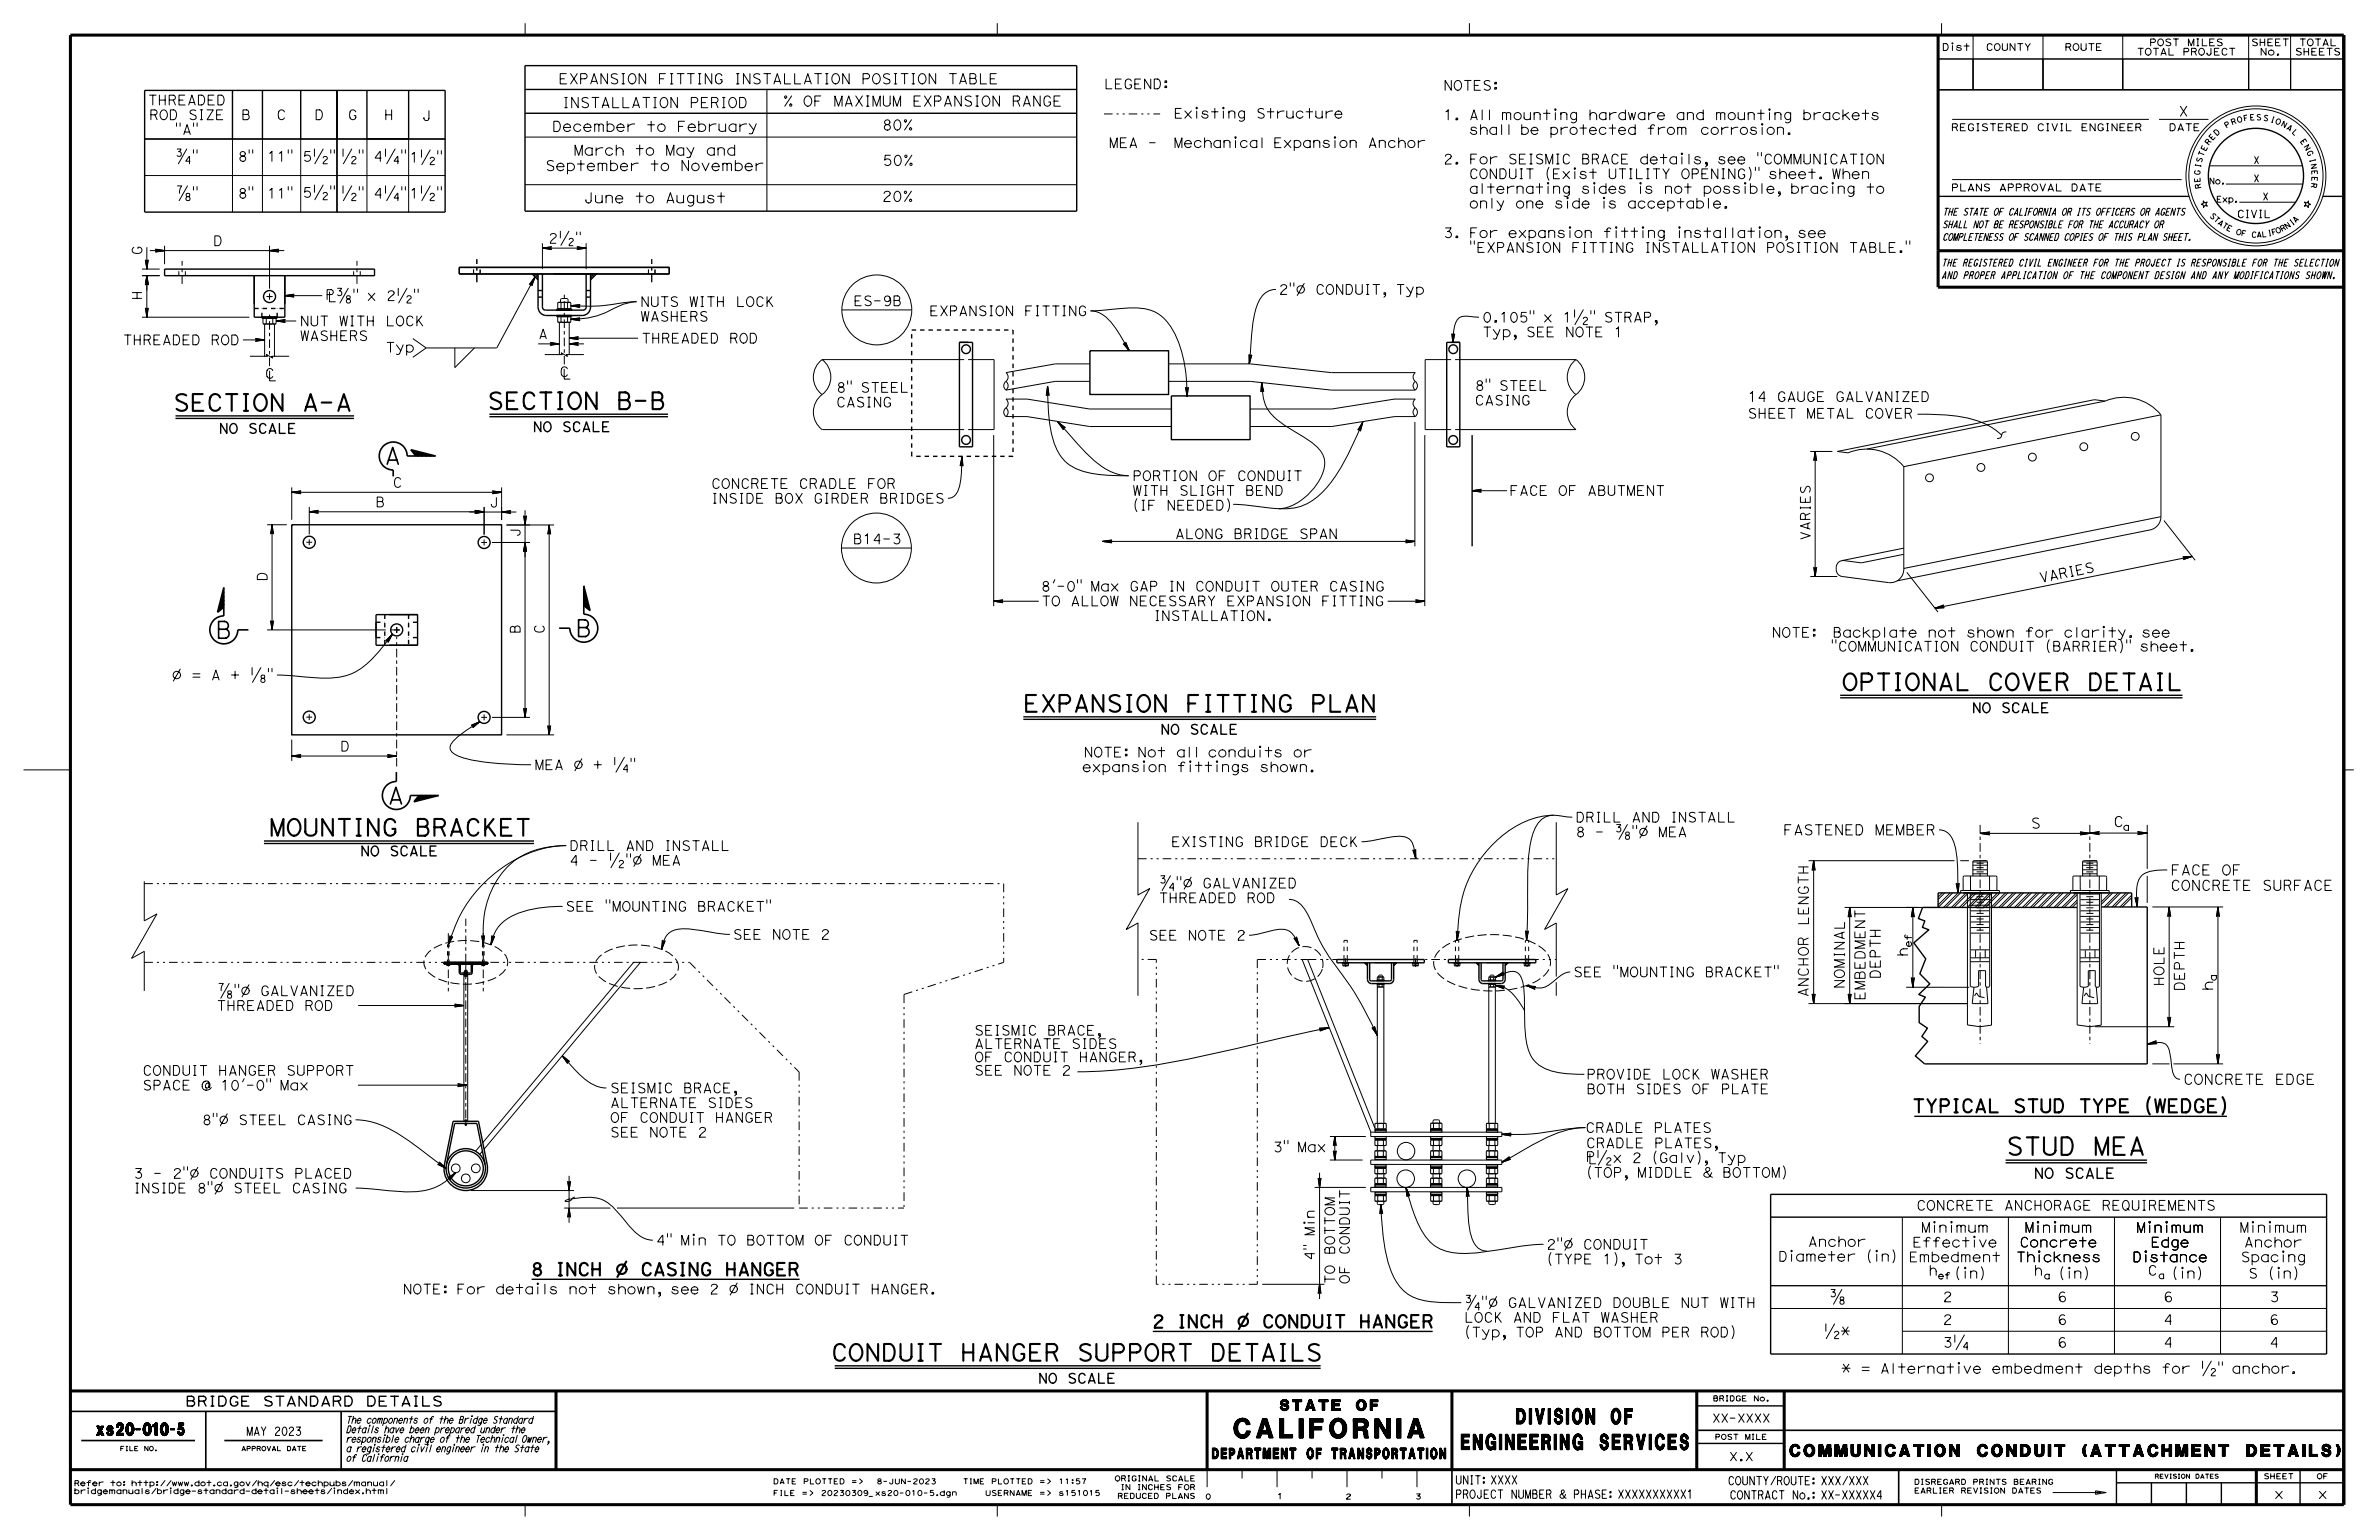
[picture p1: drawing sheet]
<svg xmlns="http://www.w3.org/2000/svg" width="432mm" height="279mm" viewBox="0 0 432 279" stroke-linecap="round" stroke-linejoin="round" font-family="sans-serif">
<defs><g id="words">
<text font-size="3.5" x="224" y="260.9">CALIFORNIA</text>
<text font-size="3.2" x="364.1" y="209.5">STUD MEA</text>
<g font-size="3">
<text x="31.4" y="74.5">SECTION A-A</text>
<text x="88.5" y="74.2">SECTION B-B</text>
<text x="69.7" y="84.2">A</text>
<text x="39.1" y="115.8">B</text>
<text x="104.5" y="115.5">B</text>
<text x="334.3" y="125.2">OPTIONAL COVER DETAIL</text>
<text x="185.7" y="129.1">EXPANSION FITTING PLAN</text>
<text x="70.3" y="145.9">A</text>
<text x="48.9" y="151.6">MOUNTING BRACKET</text>
<text x="150.9" y="246.9">CONDUIT HANGER SUPPORT DETAILS</text>
</g>
<g font-size="2.8">
<text x="265.2" y="263">ENGINEERING SERVICES</text>
<text x="275.2" y="258.3">DIVISION OF</text>
</g>
<text font-size="2.4" x="347.1" y="201.8">TYPICAL STUD TYPE (WEDGE)</text>
<g font-size="2.3">
<text x="96.3" y="231.4">8 INCH Ø CASING HANGER</text>
<text x="209.1" y="240.9">2 INCH Ø CONDUIT HANGER</text>
</g>
<g font-size="2.2">
<text x="17.5" y="260.4">xs20-010-5</text>
<text x="324.8" y="264.2">COMMUNICATION CONDUIT (ATTACHMENT DETAILS)</text>
</g>
<g font-size="1.9">
<text x="101.3" y="15.2">EXPANSION FITTING INSTALLATION POSITION TABLE</text>
<text x="100.2" y="23.9">December to February</text>
<text x="102" y="19.5">INSTALLATION PERIOD</text>
<text x="142" y="19.3">% OF MAXIMUM EXPANSION RANGE</text>
<text x="160.1" y="23.6">80%</text>
<text x="104.1" y="28.2">March to May and</text>
<text x="99" y="31">September to November</text>
<text x="160.2" y="30">50%</text>
<text x="106" y="36.8">June to August</text>
<text x="160.1" y="36.5">20%</text>
<text x="383.6" y="150">C</text>
<text x="323.6" y="151.5">FASTENED MEMBER</text>
<text x="368.6" y="150.3">S</text>
<text x="394" y="161.6">CONCRETE SURFACE</text>
<text x="394" y="158.8">FACE OF</text>
<text x="334.8" y="179.4" transform="rotate(-90 334.8 179.4)">NOMINAL</text>
<text x="341.3" y="177.6" transform="rotate(-90 341.3 177.6)">DEPTH</text>
<text x="401.6" y="179.8" transform="rotate(-90 401.6 179.8)">h</text>
<text x="338.5" y="181.5" transform="rotate(-90 338.5 181.5)">EMBEDMENT</text>
<text x="396.3" y="196.7">CONCRETE EDGE</text>
<text x="369.2" y="213.8">NO SCALE</text>
<text x="232.3" y="255.9">STATE OF</text>
<text x="220" y="264.7">DEPARTMENT OF TRANSPORTATION</text>
</g>
<g font-size="1.8">
<text x="200.4" y="16.1">LEGEND:</text>
<text x="262" y="16.4">NOTES:</text>
<text x="26.8" y="19">THREADED</text>
<text x="27.1" y="21.7">ROD SIZE</text>
<text x="43.8" y="21.7">B</text>
<text x="50.2" y="21.7">C</text>
<text x="57.1" y="21.7">D</text>
<text x="63.1" y="21.7">G</text>
<text x="69.7" y="21.7">H</text>
<text x="76.6" y="21.9">J</text>
<text x="213" y="21.4">Existing Structure</text>
<text x="262" y="21.7">1. All mounting hardware and mounting brackets</text>
<text x="395.4" y="21.1">X</text>
<text x="31.7" y="24.4">&quot;A&quot;</text>
<text x="43.1" y="29.3">8&quot;</text>
<text x="48.5" y="29.3">11&quot;</text>
<text x="54.9" y="29.3">5½&quot;</text>
<text x="74.3" y="29.4">1½&quot;</text>
<text x="201.3" y="26.8">MEA -</text>
<text x="213" y="26.8">Mechanical Expansion Anchor</text>
<text x="262" y="29.7">2. For SEISMIC BRACE details, see &quot;COMMUNICATION</text>
<text x="266.6" y="24.4">shall be protected from corrosion.</text>
<text x="43.1" y="35.9">8&quot;</text>
<text x="48.5" y="35.9">11&quot;</text>
<text x="54.9" y="35.8">5½&quot;</text>
<text x="74.3" y="35.9">1½&quot;</text>
<text x="266.6" y="35.1">alternating sides is not possible, bracing to</text>
<text x="266.6" y="32.4">CONDUIT (Exist UTILITY OPENING)&quot; sheet. When</text>
<text x="266.6" y="37.8">only one side is acceptable.</text>
<text x="38.7" y="44.6">D</text>
<text x="99.5" y="44.1">2½&quot;</text>
<text x="262" y="43.1">3. For expansion fitting installation, see</text>
<text x="266.6" y="45.8">&quot;EXPANSION FITTING INSTALLATION POSITION TABLE.&quot;</text>
<text x="232.1" y="53.4">2&quot;Ø CONDUIT, Typ</text>
<text x="25.8" y="54.5" transform="rotate(-90 25.8 54.5)">H</text>
<text x="54.4" y="59.1">NUT WITH LOCK</text>
<text x="59.1" y="54.5">Â?&quot; x 2½&quot;</text>
<text x="116.2" y="58.3">WASHERS</text>
<text x="116.2" y="55.6">NUTS WITH LOCK</text>
<text x="154.9" y="55.5">ES-9B</text>
<text x="168.6" y="57.3">EXPANSION FITTING</text>
<text x="269" y="58.4">0.105&quot; x 1½&quot; STRAP,</text>
<text x="22.3" y="62.6">THREADED ROD</text>
<text x="54.4" y="61.8">WASHERS</text>
<text x="70" y="63.9">Typ</text>
<text x="116.4" y="62.2">THREADED ROD</text>
<text x="269" y="61.1">Typ, SEE NOTE 1</text>
<text x="151.8" y="71.2">8&quot; STEEL</text>
<text x="267.7" y="70.8">8&quot; STEEL</text>
<text x="151.8" y="73.8">CASING</text>
<text x="267.7" y="73.5">CASING</text>
<text x="317.2" y="75.9">SHEET METAL COVER</text>
<text x="317.2" y="72.9">14 GAUGE GALVANIZED</text>
<text x="39.7" y="78.6">NO SCALE</text>
<text x="96.7" y="78.3">NO SCALE</text>
<text x="71.3" y="88.4">C</text>
<text x="129.1" y="88.6">CONCRETE CRADLE FOR</text>
<text x="205.5" y="89.9">WITH SLIGHT BEND</text>
<text x="205.5" y="87.2">PORTION OF CONDUIT</text>
<text x="274" y="89.9">FACE OF ABUTMENT</text>
<text x="68.1" y="92">B</text>
<text x="88.8" y="92">J</text>
<text x="129.1" y="91.3">INSIDE BOX GIRDER BRIDGES</text>
<text x="205.5" y="92.6">(IF NEEDED)</text>
<text x="94.4" y="97.5" transform="rotate(-90 94.4 97.5)">J</text>
<text x="154.8" y="98.7">B14-3</text>
<text x="213.3" y="97.7">ALONG BRIDGE SPAN</text>
<text x="328.6" y="98.1" transform="rotate(-90 328.6 98.1)">VARIES</text>
<text x="48.5" y="105.5" transform="rotate(-90 48.5 105.5)">D</text>
<text x="188.9" y="107.2">8'-0&quot; Max GAP IN CONDUIT OUTER CASING</text>
<text x="370.3" y="105.7" transform="rotate(-11 370.3 105.7)">V A R I E S</text>
<text x="189" y="109.9">TO ALLOW NECESSARY EXPANSION FITTING</text>
<text x="209.4" y="112.6">INSTALLATION.</text>
<text x="94.4" y="115" transform="rotate(-90 94.4 115)">B</text>
<text x="98.8" y="115" transform="rotate(-90 98.8 115)">C</text>
<text x="321.6" y="115.6">NOTE:</text>
<text x="335.6" y="115.6">Backplate not shown for clarity. see</text>
<text x="31.2" y="123.4">Ø = A + ?&quot;</text>
<text x="357.9" y="129.3">NO SCALE</text>
<text x="61.8" y="136.3">D</text>
<text x="196.7" y="137.4">NOTE: Not all conduits or</text>
<text x="210.6" y="133.2">NO SCALE</text>
<text x="97" y="139.6">MEA Ø + ¼&quot;</text>
<text x="196.4" y="140">expansion fittings shown.</text>
<text x="286" y="149.2">DRILL AND INSTALL</text>
<text x="65.4" y="155.3">NO SCALE</text>
<text x="103.3" y="154.3">DRILL AND INSTALL</text>
<text x="212.6" y="153.6">EXISTING BRIDGE DECK</text>
<text x="286" y="151.8">8 - ?&quot;Ø MEA</text>
<text x="103.3" y="157">4 - ½&quot;Ø MEA</text>
<text x="210.3" y="161.1">¾&quot;Ø GALVANIZED</text>
<text x="102.7" y="165.3">SEE &quot;MOUNTING BRACKET&quot;</text>
<text x="210.3" y="163.8">THREADED ROD</text>
<text x="133" y="170.4">SEE NOTE 2</text>
<text x="208.5" y="170.6">SEE NOTE 2</text>
<text x="285.6" y="177.2">SEE &quot;MOUNTING BRACKET&quot;</text>
<text x="39.3" y="183.3">THREADED ROD</text>
<text x="39.3" y="180.6">?&quot;Ø GALVANIZED</text>
<text x="176.8" y="190.2">ALTERNATE SIDES</text>
<text x="176.8" y="187.8">SEISMIC BRACE,</text>
<text x="25.9" y="197.8">SPACE @ 10'-0&quot; Max</text>
<text x="25.9" y="195.1">CONDUIT HANGER SUPPORT</text>
<text x="176.8" y="195.1">SEE NOTE 2</text>
<text x="176.8" y="192.7">OF CONDUIT HANGER,</text>
<text x="287.9" y="195.8">PROVIDE LOCK WASHER</text>
<text x="110.7" y="203.6">OF CONDUIT HANGER</text>
<text x="110.7" y="201">ALTERNATE SIDES</text>
<text x="110.7" y="198.3">SEISMIC BRACE,</text>
<text x="287.9" y="198.5">BOTH SIDES OF PLATE</text>
<text x="36.6" y="204.1">8&quot;Ø STEEL CASING</text>
<text x="110.7" y="206.3">SEE NOTE 2</text>
<text x="231" y="209">3&quot; Max</text>
<text x="287.8" y="205.5">CRADLE PLATES</text>
<text x="287.9" y="208.3">CRADLE PLATES,</text>
<text x="24.2" y="213.8">3 - 2&quot;Ø CONDUITS PLACED</text>
<text x="287.9" y="213.6">(TOP, MIDDLE &amp; BOTTOM)</text>
<text x="287.9" y="210.9">½x 2 (Galv), Typ</text>
<text x="24.2" y="216.4">INSIDE 8&quot;Ø STEEL CASING</text>
<text x="347.8" y="219.6">CONCRETE ANCHORAGE REQUIREMENTS</text>
<text x="119.1" y="225.9">4&quot; Min TO BOTTOM OF CONDUIT</text>
<text x="242.3" y="227.7" transform="rotate(-90 242.3 227.7)">BOTTOM</text>
<text x="244.9" y="227.7" transform="rotate(-90 244.9 227.7)">CONDUIT</text>
<text x="280.7" y="226.6">2&quot;Ø CONDUIT</text>
<text x="328.1" y="226.2">Anchor</text>
<text x="347.1" y="226.3">Effective</text>
<text x="348.7" y="223.6">Minimum</text>
<text x="366.6" y="226.3">Concrete</text>
<text x="367.5" y="223.6">Minimum</text>
<text x="387.7" y="223.6">Minimum</text>
<text x="390.3" y="226.3">Edge</text>
<text x="406.5" y="223.6">Minimum</text>
<text x="407.3" y="226.3">Anchor</text>
<text x="238.6" y="228.7" transform="rotate(-90 238.6 228.7)">4&quot; Min</text>
<text x="242.3" y="233" transform="rotate(-90 242.3 233)">TO</text>
<text x="244.9" y="233" transform="rotate(-90 244.9 233)">OF</text>
<text x="280.7" y="229.3">(TYPE 1), Tot 3</text>
<text x="322.7" y="228.8">Diameter (in)</text>
<text x="346.4" y="228.9">Embedment</text>
<text x="350.1" y="231.4">h</text>
<text x="354.7" y="231.9">(in)</text>
<text x="365.9" y="228.9">Thickness</text>
<text x="369.2" y="231.4">h</text>
<text x="373.6" y="231.9">(in)</text>
<text x="387" y="228.9">Distance</text>
<text x="389.8" y="231.4">C</text>
<text x="406.7" y="228.9">Spacing</text>
<text x="408.1" y="231.9">S (in)</text>
<text x="73.1" y="234.8">NOTE: For details not shown, see 2 Ø INCH CONDUIT HANGER.</text>
<text x="265.7" y="239.9">LOCK AND FLAT WASHER</text>
<text x="265.7" y="237.2">¾&quot;Ø GALVANIZED DOUBLE NUT WITH</text>
<text x="352.6" y="236.2">2</text>
<text x="373.4" y="236.2">6</text>
<text x="392.7" y="236.2">6</text>
<text x="411.9" y="236.2">3</text>
<text x="265.7" y="242.6">(Typ, TOP AND BOTTOM PER ROD)</text>
<text x="331" y="242.4">½*</text>
<text x="352.6" y="240.3">2</text>
<text x="352.6" y="244.4">3¼</text>
<text x="373.4" y="240.3">6</text>
<text x="373.4" y="244.4">6</text>
<text x="392.7" y="240.3">4</text>
<text x="392.7" y="244.4">4</text>
<text x="411.9" y="240.3">6</text>
<text x="411.9" y="244.4">4</text>
<text x="188.4" y="251">NO SCALE</text>
<text x="334.2" y="249.2">* = Alternative embedment depths for ½&quot; anchor.</text>
<text x="33.6" y="255.1">BRIDGE STANDARD DETAILS</text>
<text x="412.8" y="271.9">x</text>
<text x="420.7" y="271.9">x</text>
</g>
<g font-size="1.5">
<text x="44.7" y="260.4">MAY 2023</text>
<text x="310.7" y="258">XX-XXXX</text>
<text x="264.1" y="269.3">UNIT: XXXX</text>
<text x="313.6" y="269.4">COUNTY/ROUTE: XXX/XXX</text>
<text x="313.8" y="265">X.X</text>
<text x="264.1" y="271.8">PROJECT NUMBER &amp; PHASE: XXXXXXXXXX1</text>
<text x="313.9" y="272">CONTRACT No.: XX-XXXXX4</text>
</g>
<text font-size="1.4" x="406" y="39.5">CIVIL</text>
<g font-size="1.3">
<text x="354.1" y="23.7">REGISTERED CIVIL ENGINEER</text>
<text x="393.6" y="23.7">DATE</text>
<text x="409" y="29.7">X</text>
<text x="354.1" y="34.7">PLANS APPROVAL DATE</text>
<text x="409" y="33">X</text>
<text x="352.5" y="41.3">SHALL NOT BE RESPONSIBLE FOR THE ACCURACY OR</text>
<text x="352.5" y="39.1">THE STATE OF CALIFORNIA OR ITS OFFICERS OR AGENTS</text>
<text x="410.7" y="36.3">X</text>
<text x="352.5" y="43.6">COMPLETENESS OF SCANNED COPIES OF THIS PLAN SHEET.</text>
<text x="352.4" y="50.6">AND PROPER APPLICATION OF THE COMPONENT DESIGN AND ANY MODIFICATIONS SHOWN.</text>
<text x="352.4" y="48.3">THE REGISTERED CIVIL ENGINEER FOR THE PROJECT IS RESPONSIBLE FOR THE SELECTION</text>
<text x="62.8" y="263.4">a registered civil engineer in the State</text>
<text x="62.8" y="261.7">responsible charge of the Technical Owner,</text>
<text x="62.8" y="260">Details have been prepared under the</text>
<text x="62.8" y="258.2">The components of the Bridge Standard</text>
<text x="62.8" y="265.1">of California</text>
</g>
<g font-size="1.2">
<text x="352.5" y="9.2">Dist</text>
<text x="360.4" y="9.2">COUNTY</text>
<text x="374.7" y="9.2">ROUTE</text>
<text x="387.8" y="10">TOTAL PROJECT</text>
<text x="390.1" y="8.3">POST MILES</text>
<text x="408.6" y="8.3">SHEET</text>
<text x="410.2" y="10">No.</text>
<text x="416.5" y="10">SHEETS</text>
<text x="417.3" y="8.3">TOTAL</text>
<text x="385.3" y="150.7">a</text>
<text x="347" y="171.9" transform="rotate(-90 347 171.9)">ef</text>
<text x="402.3" y="178" transform="rotate(-90 402.3 178)">a</text>
<text x="351.7" y="232">ef</text>
<text x="371" y="232">a</text>
<text x="391.7" y="232">a</text>
</g>
<g font-size="1.1">
<text x="400.9" y="33.4">No.</text>
<text x="402.3" y="36.7">Exp.</text>
</g>
<g font-size="1">
<text x="404.1" y="23.3" transform="rotate(-31 404.1 23.3)">P</text>
<text x="405.1" y="22.7" transform="rotate(-20 405.1 22.7)">R</text>
<text x="406.1" y="22.3" transform="rotate(-15 406.1 22.3)">O</text>
<text x="407.3" y="22" transform="rotate(-10 407.3 22)">F</text>
<text x="408.4" y="21.8" transform="rotate(-4 408.4 21.8)">E</text>
<text x="409.5" y="21.8" transform="rotate(1 409.5 21.8)">S</text>
<text x="410.7" y="21.8" transform="rotate(12 410.7 21.8)">S</text>
<text x="412" y="22.1" transform="rotate(17 412 22.1)">I</text>
<text x="412.9" y="22.3" transform="rotate(22 412.9 22.3)">O</text>
<text x="413.9" y="22.8" transform="rotate(28 413.9 22.8)">N</text>
<text x="414.9" y="23.3" transform="rotate(33 414.9 23.3)">A</text>
<text x="399.6" y="29.6" transform="rotate(-74 399.6 29.6)">S</text>
<text x="399.9" y="28.5" transform="rotate(-69 399.9 28.5)">T</text>
<text x="400.3" y="27.5" transform="rotate(-63 400.3 27.5)">E</text>
<text x="400.9" y="26.4" transform="rotate(-53 400.9 26.4)">R</text>
<text x="401.5" y="25.5" transform="rotate(-47 401.5 25.5)">E</text>
<text x="402.3" y="24.7" transform="rotate(-42 402.3 24.7)">D</text>
<text x="415.9" y="24" transform="rotate(44 415.9 24)">L</text>
<text x="417.4" y="25.6" transform="rotate(55 417.4 25.6)">E</text>
<text x="418.1" y="26.6" transform="rotate(60 418.1 26.6)">N</text>
<text x="418.6" y="27.6" transform="rotate(65 418.6 27.6)">G</text>
<text x="419.2" y="28.9" transform="rotate(76 419.2 28.9)">I</text>
<text x="419.4" y="29.8" transform="rotate(81 419.4 29.8)">N</text>
<text x="399.3" y="31.8" transform="rotate(-85 399.3 31.8)">G</text>
<text x="399.4" y="33.1" transform="rotate(-96 399.4 33.1)">E</text>
<text x="399.4" y="30.5" transform="rotate(-79 399.4 30.5)">I</text>
<text x="399.6" y="34.2" transform="rotate(-101 399.6 34.2)">R</text>
<text x="419.5" y="33.1" transform="rotate(98 419.5 33.1)">R</text>
<text x="419.6" y="30.9" transform="rotate(87 419.6 30.9)">E</text>
<text x="419.6" y="32" transform="rotate(92 419.6 32)">E</text>
<text x="401" y="39.2" transform="rotate(46 401 39.2)">S</text>
<text x="401.7" y="39.9" transform="rotate(41 401.7 39.9)">T</text>
<text x="402.4" y="40.6" transform="rotate(37 402.4 40.6)">A</text>
<text x="403.2" y="41.1" transform="rotate(32 403.2 41.1)">T</text>
<text x="404" y="41.7" transform="rotate(27 404 41.7)">E</text>
<text x="415" y="41.6" transform="rotate(-34 415 41.6)">N</text>
<text x="416" y="40.9" transform="rotate(-38 416 40.9)">I</text>
<text x="416.6" y="40.5" transform="rotate(-43 416.6 40.5)">A</text>
<text x="405.7" y="42.4" transform="rotate(18 405.7 42.4)">O</text>
<text x="406.7" y="42.7" transform="rotate(13 406.7 42.7)">F</text>
<text x="408.6" y="43" transform="rotate(4 408.6 43)">C</text>
<text x="409.6" y="43.1" transform="rotate(-1 409.6 43.1)">A</text>
<text x="410.5" y="43" transform="rotate(-6 410.5 43)">L</text>
<text x="411.7" y="42.9" transform="rotate(-10 411.7 42.9)">I</text>
<text x="412.4" y="42.7" transform="rotate(-15 412.4 42.7)">F</text>
<text x="413.3" y="42.4" transform="rotate(-24 413.3 42.4)">O</text>
<text x="414.2" y="42.1" transform="rotate(-29 414.2 42.1)">R</text>
<text x="310.9" y="254.2">BRIDGE No.</text>
<text x="311.2" y="261.2">POST MILE</text>
<text x="13.4" y="269.6">Refer to: http://www.dot.ca.gov/hq/esc/techpubs/manual/</text>
<text x="140.3" y="269.2">DATE PLOTTED =&gt;</text>
<text x="174.7" y="269.2">TIME PLOTTED =&gt;</text>
<text x="192.1" y="269.2">11:57</text>
<text x="202.3" y="268.7">ORIGINAL SCALE</text>
<text x="347.4" y="269.3">DISREGARD PRINTS BEARING</text>
<text x="410.8" y="268.3">SHEET</text>
<text x="420.5" y="268.3">OF</text>
<text x="13.4" y="271">bridgemanuals/bridge-standard-detail-sheets/index.html</text>
<text x="140.3" y="271.3">FILE =&gt;</text>
<text x="149" y="271.3">20230309_xs20-010-5.dgn</text>
<text x="178.8" y="271.3">USERNAME =&gt;</text>
<text x="192.1" y="271.3">s151015</text>
<text x="202.8" y="271.9">REDUCED PLANS</text>
<text x="203.4" y="270.3">IN INCHES FOR</text>
<text x="218.8" y="272">0</text>
<text x="231.8" y="271.9">1</text>
<text x="244.2" y="272">2</text>
<text x="256.9" y="272">3</text>
<text x="347.4" y="270.9">EARLIER REVISION DATES</text>
</g>
<g font-size=".8">
<text x="21.8" y="263.2">FILE NO.</text>
<text x="43.8" y="263.2">APPROVAL DATE</text>
<text x="391.1" y="268.2">REVISION DATES</text>
</g>
</g></defs>
<g fill="none" stroke="#000" stroke-width=".18">
<path d="M95.3 4.2v2.2M139.2 16.2v22.1M181 4.2v2.2M266.7 4.2v2.2M351.8 10.7h6.3v5.6h-6.3zM351.8 10.7h73.6M352.4 4.2v2.2M354.4 8.3v.9M358.1 10.7h12.7v5.6h-12.7zM358.1 6.4v9.9M370.8 6.4v9.9M370.8 10.7h14.5v5.6h-14.5z"/>
<path d="M385.3 10.7h22.8v5.6h-22.8zM385.3 6.4v9.9M408.1 6.4v9.9M408.1 10.7h7.7v5.6h-7.7zM415.8 6.4v9.9M415.8 10.7h9.6v5.6h-9.6zM26.3 25.2h54.5M26.3 31.8h54.5M32 22.3v.6M32.2 27h.7l-.3 .4-.2 .1a.43 .43 0 0 1 .5 .6 .43 .43 0 0 1-.7 .1M32.2 33.7l.8 .1a1.68 1.68 0 0 0-.4 1.3M32.7 22.3v.6"/>
<path d="M33.9 27l-1.5 2.7M34 33.7l-1.5 2.7M34 35.7a.38 .38 0 0 0-.2 .5 .38 .38 0 0 0 .6 0 .38 .38 0 0 0-.2-.5l-.4-.2 .1-.4 .5 .1v.3l-.2 .2M34.5 29.3h-.8l.6-.9 .1 1.3M35.1 27.2v.6M35.1 33.9v.6M35.1 22.3v.6M35.8 27.2v.6M35.8 33.9v.6M35.8 22.3v.6M42.2 25.2v13.3M45.2 27.2v.6"/>
<path d="M45.2 33.9v.6M45.9 27.2v.6M45.9 33.9v.6M47.6 25.2v13.3M52.3 27.2v.6M52.3 33.9v.6M53 27.2v.6M53 33.9v.6M54.6 25.2v13.3M57.1 27v1.4M57.1 33.6v1.3M58.7 28.6a.37 .37 0 0 1 .4-.2 .37 .37 0 0 1 .3 .5l-.7 .6v.2h.7"/>
<path d="M58.7 35.2a.37 .37 0 0 1 .4-.3 .37 .37 0 0 1 .3 .5l-.7 .6v.2h.7M58.7 27l-1.6 2.7M58.7 33.6l-1.6 2.6M60 27.2v.6M60 33.7v.6M60.7 27.2v.6M60.7 33.7v.6M61.2 25.2v13.3M62.3 27v1.4M62.3 33.7v1.4M63.8 28.6a.37 .37 0 0 1 .5-.2 .37 .37 0 0 1 .3 .5l-.7 .6-.1 .2h.8M63.8 35.3a.37 .37 0 0 1 .5-.2 .37 .37 0 0 1 .3 .4l-.7 .7-.1 .2h.8"/>
<path d="M63.8 27l-1.5 2.7M63.8 33.7l-1.5 2.7M65.2 27.2v.6M65.2 33.9v.6M65.9 27.2v.6M65.9 33.9v.6M66.6 25.2v13.3M69.2 28.7h-1.1l.8-1.2h.1v1.8M69.2 35.4h-1.1l.8-1.2h.1v1.8M70 27v1.4M70 33.7v1.4M71.7 27l-1.5 2.7"/>
<path d="M71.7 33.7l-1.5 2.7M72.3 29.3h-.7l.5-.9 .1 1.3M72.3 35.9h-.7l.5-.8 .1 1.3M72.9 27.2v.6M72.9 33.9v.6M73.6 27.2v.6M73.6 33.9v.6M74.2 25.2v13.3M76.5 27.2v1.3M76.5 33.7v1.4M78.1 28.8a.37 .37 0 0 1 .5-.3 .37 .37 0 0 1 .2 .5l-.7 .6v.3h.7M78.1 35.3a.37 .37 0 0 1 .5-.2 .37 .37 0 0 1 .2 .4l-.7 .7v.2h.7"/>
<path d="M78.1 27.2l-1.5 2.7M78.1 33.7l-1.5 2.7M79.5 27.3v.7M79.5 33.9v.6M80.1 27.3v.7M80.1 33.9v.6M95.3 24.9h100.1M95.3 33.5h100.1M217.2 20.2v1.2M222 20.2v1.2M224.3 25.5v1.3M242.3 25.5v1.3"/>
<path d="M281 33.8v1.3M281.1 30.3a2.23 2.23 0 0 0 0 2.4M282.3 20.4v1.3M284.5 36.5v1.3M285.8 31.1v1.3M289.4 33.8v1.3M291.1 36.5v1.3M297.8 33.8v1.3M305.3 28.5v1.3M316.8 33.8v1.3M317.5 30.4a2.23 2.23 0 0 1 0 2.3M318.6 30.3v.6"/>
<path d="M319.1 27.7v.6M319.3 30.3v.6M319.7 27.7v.6M319.8 23.1v1.3M321.2 20.4v1.3M332.6 33.8v1.3M354.3 32.6h41.7M354.3 21.7h35.7M391.9 21.7h9M399.9 36.4l.3 .4 .4-.1-.2 .3 .2 .4-.4-.1-.3 .4v-.5l-.4-.1 .4-.2zM401 30.1h16.9M404 33.4h14"/>
<path d="M406.5 36.7h10.2M418.3 36.7l.4 .1 .3-.3v.4l.4 .2-.4 .1v.5l-.3-.4-.4 .1 .2-.4zM24.3 44.9a.6 .6 0 0 0-.3 .7 .6 .6 0 0 0 .8 .4 .66 .66 0 0 0 .8-.2 .66 .66 0 0 0 0-.8l-.6-.1v.3M25.8 50h3.2M25.8 48.8h3.2M25.8 57.6h19.5M26.4 55.9l.3 1.7M26.4 47.2l.3 1.6M26.5 56l.2 1.6M26.5 56l-.1-.1 .3 1.7M26.5 51.6h.3M26.5 47.2l-.1-.1 .3 1.7"/>
<path d="M26.5 47.2l.2 1.6M26.5 56h.3M26.5 47.2h.3M26.6 56l.1 1.6M26.6 47.3l.1 1.5M26.7 50l.1 1.6M26.7 50l-.3 1.6M26.7 50v1.6M26.7 50l-.3 1.7 .1-.1M26.7 44.8v4M26.7 50v7.6M26.7 50l.2 1.6"/>
<path d="M26.7 50l-.1 1.6M26.7 50l-.2 1.6M26.7 50l.2 1.7-.1-.1M26.7 56v1.6M26.7 47.3v1.5M26.8 56l.1-.1-.2 1.7M26.8 47.2l.1-.1-.2 1.7M26.8 56l-.1 1.6M26.8 47.2l-.1 1.6M26.9 55.9l-.2 1.7M26.9 47.2l-.2 1.6M27.2 45.5h24.4"/>
<path d="M28.2 45.3l1.7 .2M28.3 45.3v.3M28.3 45.3l-.1-.1 1.7 .3M28.3 45.3l1.6 .2M28.3 45.4l1.6 .1M29.9 45.5l-1.6 .1M29.9 45.5h-1.6M29.9 44.6v3.3M29.9 45.5l-1.7 .2M29.9 45.5l-1.7 .2 .1-.1M47.5 57.6h2.8v.2h-2.8zM47.7 58.7l.2 .1 2.2-.1"/>
<path d="M47.7 57.8v.9M47.7 58.7h.6M48 58.8v5.9M48.3 58.7h1.2M48.3 57.8v.9M48.4 53.8h1.1M48.9 45.5l1.7 .2-.1-.1M48.9 45.5l1.7 .2M48.9 44.6v7.8M48.9 53.3v1M48.9 45.5h1.6M48.9 45.5l1.6 .1"/>
<path d="M49.5 58.7h.6M49.5 57.8v.9M49.8 58.8v5.9M50.1 58.2l1.6 .2M50.1 58.2h3.7M50.1 57.8v.9M50.1 58.2l1.6 .1M50.1 58.2l1.7 .3-.1-.1M50.1 58.2h1.5M50.5 45.4l-1.6 .1M50.5 45.3v.3M50.5 45.3l-1.6 .2"/>
<path d="M50.5 45.3l.1-.1-1.7 .3M50.6 45.3l-1.7 .2M51.6 58.2l.1 .2M51.7 58.2h-1.6M51.7 53.6l1.6 .2M51.7 53.6h6.8M51.7 53.6l1.5 .1M51.7 53.6l1.7 .3-.1-.1M51.7 58.1l-1.6 .1M51.7 58.1l.1-.1-1.7 .2M51.7 53.6h1.5M51.7 58.1l-.1 .1"/>
<path d="M51.7 58l-1.6 .2M53.2 53.6l.1 .2M53.2 53.6h-1.5M53.3 53.5l-1.6 .1M53.3 53.5l.1-.1-1.7 .2M53.3 53.5l-.1 .1M53.3 53.4l-1.6 .2M61.3 52.3h.7l-.4 .5a.43 .43 0 0 1 .4 .6 .43 .43 0 0 1-.7 .1M63.2 54.2a.38 .38 0 0 0-.3 .6 .38 .38 0 0 0 .7 0 .38 .38 0 0 0-.3-.6l-.4-.1 .1-.4h.5v.4l-.2 .1M63.2 52.3l-1.5 2.7M72.3 52.3v1.3M73.9 53.9a.37 .37 0 0 1 .4-.2 .37 .37 0 0 1 .3 .4l-.7 .6v.3h.7"/>
<path d="M73.9 52.3l-1.5 2.7M96.2 51.6l.3 .1M96.5 49.7l1.2 1.1M96.8 49.7l-.1 .1M97 49.7l-.2 .3M97.1 50.3l-.7 1.4M97.1 50.3l-1 1.3M97.1 50.3l-6.9 12.8h-12.8M97.1 50.3l-.5 1.6-.1-.2M97.1 50.3l-.9 1.3M97.1 50.3l-.8 1.3M97.1 50.3l-.6 1.5"/>
<path d="M97.1 50.3l-1 1.3h.1M97.1 50.3l-.6 1.4M97.3 49.7l-.4 .4M97.6 49.7l-.5 .5M97.7 50.7l-.1 .1M97.7 49.9l-.5 .5M97.7 50.2l-.4 .3M97.7 50.4l-.2 .2M98.5 44.1v4.7M98.5 45h7.9M98.5 45l1.5 .1M98.5 45l1.5 .2"/>
<path d="M98.5 45l1.6 .3-.1-.1M98.5 45l1.6 .2M100 44.9l-1.5 .1M100 44.9l.1-.2-1.6 .3M100 44.9v.3M100.1 44.8l-1.6 .2M100.4 49.7h8M101 56h2.8v.3h-2.8zM101 57.2h2.8v.3h-2.8zM101.2 58.4l.2 .1 2.2-.1M101.2 56h.2M101.2 54.9l.2-.1 2.2 .1"/>
<path d="M101.2 54.9v1.1M101.2 57.5v.9M101.2 58.4h.6M101.2 56h.6M101.2 54.9h.6M101.5 58.5v5.8M101.7 41.9v1.3M101.7 54.8v-.5l.2-.1h1l.2 .1v.5M101.8 54.9v1.1M101.8 57.5v.9M101.8 58.4h1.2M101.8 56h1.2"/>
<path d="M101.8 54.9h1.2M103 58.4h.6M103 56h.6M103 54.9h.6M103 54.9v1.1M103 57.5v.9M103.3 43.5a.37 .37 0 0 1 .5-.3 .37 .37 0 0 1 .2 .5l-.7 .6v.3h.8M103.3 41.9l-1.5 2.7M103.3 58.5v5.8M103.6 55.4l1.7 .4-.1-.1M103.6 55.4l1.6 .3M103.6 57.9l1.6 .2"/>
<path d="M103.6 57.9l1.7 .3-.1-.1M103.6 56h-.1M103.6 57.9h1.5M103.6 55.4l1.5 .1a36.4 36.4 0 0 0 8.9-.7l1.5-.1a12.1 12.1 0 0 0-5.2 1.8 14.5 14.5 0 0 1-6.7 1.4M103.6 54.9v1.1M103.6 57.5v.9M103.6 55.4l1.6 .2M103.6 57.9l1.5 .1M103.6 55.4l1.5 .1M103.6 55.4h1.6M104.7 42v.7M104.8 44.8l1.6 .2"/>
<path d="M104.8 44.9l1.6 .1M104.8 44.9v.3M104.8 44.9l-.1-.2 1.7 .3M105.1 57.9l.1 .2M105.1 55.5l.1 .2M105.1 57.9h-1.5M105.2 57.8l.1-.2-1.7 .3M105.2 57.8l-1.6 .1M105.2 57.8l-.1 .1M105.2 55.4h-1.6M105.2 55.4l.1-.2-1.7 .2M105.2 55.4l-.1 .1"/>
<path d="M105.2 57.7l-1.6 .2M105.3 55.3l-1.7 .1M105.3 42v.7M106.4 45l-1.6 .1M106.4 44.1v4.7M106.4 45l-1.6 .2M106.4 45l-1.7 .3 .1-.1M107.2 50.7v.1M107.2 50.4l.2 .2M107.2 50.2l.3 .3M107.2 49.9l.4 .5M107.3 49.7l.5 .5"/>
<path d="M107.5 49.7l.4 .4M107.8 49.7l.2 .3M108.1 49.7l.1 .1M108.3 49.7l-1.1 1.1M152.8 56.2h12.7M231.6 52.5a3.4 3.4 0 0 0-3.1 2.1 21.8 21.8 0 0 0-1.4 7.6l-.3 3.8M234.2 51.3v.6M234.8 51.3v.6M236.7 51.4l-1.2 2.2M266.9 43.7v.6M267.6 43.7v.6M268.4 57.6l-1.2-.1a3.1 3.1 0 0 0-2.6 .4 8.2 8.2 0 0 0-.9 4.3"/>
<path d="M277.7 56.4v.6M278.4 56.4v.6M285 41.8v1.3M285.8 56.2v1.3M287.4 57.8a.37 .37 0 0 1 .4-.2 .37 .37 0 0 1 .3 .4l-.7 .7v.2h.7M287.4 56.2l-1.5 2.7M288.8 56.4v.6M289.4 56.4v.6M293.3 41.8v1.3M298.2 41.8v1.3M304.8 41.8v1.3M319.4 41.8v1.3"/>
<path d="M346 43.7v.6M346.6 43.7v.6M44.1 61.7h3.9M45.4 64.6h3.1l-.1-.3 1.1 .7-.2-.4h3.2M46.4 61.5l1.6 .2M46.4 61.5l.1 .2M46.4 61.5v-.1l1.6 .3M46.5 61.6l1.5 .1M46.5 61.7l-.1 .1M46.5 61.7h1.5M48 61.7l-1.6 .1M48 61.7h-1.5"/>
<path d="M48 61.7l-1.6 .2M48 61.7l-1.6 .2v-.1M48.9 67.3v1.8h1.1M49.5 67.2a.6 .6 0 0 0-.8-.3 .6 .6 0 0 0-.3 .8 .67 .67 0 0 0 .1 .8 .67 .67 0 0 0 .9 0l.1-.2M74.9 61.4l2.5 1.7M77.4 63.1l-2.5 1.7M82.6 63.1v3.6l3.5-3.6M97.7 62.4h3.8M98 61.5l.6-1.8 .6 1.8M98.1 61.1h.9M98.9 64.3h3.1l-.1-.3 1.1 .6-.2-.3h3.2M99.9 62.2l1.6 .2"/>
<path d="M99.9 62.3l1.6 .1M99.9 62.3v-.2l1.6 .3M99.9 62.3v.2M100 62.3l1.5 .1M101.5 62.4l-1.5 .1M101.5 62.4l-1.6 .3v-.2M101.5 62.4l-1.6 .2M101.5 62.4l-1.6 .1M102.4 67v1.8h1.1M103 66.9a.6 .6 0 0 0-.8-.3 .6 .6 0 0 0-.3 .7 .67 .67 0 0 0 .1 .8 .67 .67 0 0 0 .8 .1l.2-.2M103.3 62.4l1.6 .2M103.3 61.4l1.6 .2"/>
<path d="M103.3 61.4h12.5M103.3 62.4l1.7 .3-.1-.2M103.3 62.4l1.6 .1M103.3 61.4h1.6M103.3 61.4l1.6 .1M103.3 61.4l1.7 .2-.1-.1M103.3 62.4h2.7M103.3 61.4h1.5M104.8 61.4l.1 .1M104.9 62.3l-1.6 .1M104.9 61.3l-1.6 .1M104.9 62.3l.1-.2-1.7 .3"/>
<path d="M104.9 61.2l-1.6 .2M104.9 61.2l.1-.1-1.7 .3M104.9 62.3v.2M104.9 61.2l-.1 .2M104.9 62.2l-1.6 .2M149.2 65.2a4 4 0 0 1 0 6.4M149.2 65.2a4 4 0 0 0 0 6.4M149.2 71.6a4 4 0 0 0 0 6.3h24.9M149.2 65.2h24.9M153.8 69.1v.6M154.5 69.1v.6M176.5 65.2h3.9v12.7h-3.9"/>
<path d="M180.4 78.9v31.1M182.6 74a.99 .99 0 0 0 0 1.6M182.6 74a.99 .99 0 0 1 0 1.6M182.6 74a.99 .99 0 0 0 0-1.6h3.8l11.4 1.8h14.8M182.6 69.2a.99 .99 0 0 0 0 1.6M182.6 69.2a.99 .99 0 0 1 0 1.6M182.6 75.6h3.8l11.4 1.8h14.8M190.1 70.1a35.6 35.6 0 0 0 1.2 10.1 7.5 7.5 0 0 0 5.9 5.5l3.3 .5 4.4 .1a9.9 9.9 0 0 1-6.6-3l-1.9-1.8-4.4-4.9M190.1 70.1l.3 1.6M190.1 70.1v1.5M190.1 70.1l-.1 1.6M190.1 70.1l.3 1.7-.1-.1"/>
<path d="M190.1 70.1l.1 1.5M190.1 70.1l-.2 1.7 .1-.1M190.1 70.1l.2 1.6M190.2 71.6l.1 .1M190.2 71.6l-.2 .1M192 76.6l1.1 1.1M192 76.6l1.3 1M192 76.6l1 1.2M192 76.6l1.4 1h-.2M192 76.6l1.2 1M192 76.6l1 1.3M192 76.6l1 1.4v-.2"/>
<path d="M193.1 77.7l-.1 .1M193.2 77.6l-.1 .1M197.8 69.2h-6.3l-8.9 1.6M197.8 66h-6.2l-9 1.6a.99 .99 0 0 1 0 1.6M203.9 62.4l1.1 1.2M204 62.4l1 1.2M204 62.4h-.2l1.2 1.2M204.1 62.4l.9 1.2M204.2 62.4h-.2M204.2 62.4l.8 1.2M204.2 62.3l.8 1.3M204.2 62.2v.2"/>
<path d="M204.2 62.2l.1-.1 .7 1.5M204.2 62.2l.8 1.4M204.3 62.1l.7 1.5M205 63.6l-2.1-3.4a7.6 7.6 0 0 0-4.1-3.7l-.9-.1h1.1a40.2 40.2 0 0 1 8.9-.4 7.9 7.9 0 0 1 5.7 5.4 27.9 27.9 0 0 1 1.9 10.5M212.1 66h14.8l14.7 1.6h15.3a.99 .99 0 0 0 0 1.6M212.1 69.2h14.8l14.7 1.6h15.3M215.2 70.3l.3 1.6M215.3 70.4h.1M215.3 70.4l.2 1.5M215.3 70.4l-.1-.1 .3 1.6M215.4 70.4l.1 1.5M215.5 70.4v1.5"/>
<path d="M215.6 70.3l-.2 .1M215.6 70.3h.1l-.2 1.6M215.6 70.3l-.1 1.6M226.7 64.4l.1 1.6M226.8 64.4v1.6M226.9 64.5l-.1 1.5M226.9 64.5l-.2-.2 .1 1.7M227 64.5l-.2 1.5M227.1 64.5l-.3 1.5M227.1 64.5h-.2M227.1 64.5l.1-.1-.4 1.6M227.2 64.4l-.4 1.6"/>
<path d="M229 69.4l-.2 1.7 .2-.1M229 69.4l.1 1.5M229 69.4a9.6 9.6 0 0 0 1.5 5.4 21.4 21.4 0 0 0 5.8 4.3 10 10 0 0 1 3.9 3.5 6 6 0 0 1-1.5 5.7 9.6 9.6 0 0 1-6.6 4M229 69.4l.3 1.6M229 69.4v1.6M229 69.4l-.1 1.7M229 69.4l.4 1.7-.2-.1M229 69.4l.2 1.5M229 69.4l.2 1.6M229.1 70.9l.1 .1M229.1 70.9l-.1 .1M246.8 78v.1"/>
<path d="M247.4 76.6l-.6 1.4M247.4 76.6l-1 1.4h.4M247.4 76.6l-.6 1.5M247.4 76.6l-.9 1.4M247.4 76.6a50.2 50.2 0 0 1-6.4 11.7 9.9 9.9 0 0 1-9.4 4l-5.6-.7-2.2-.1M247.4 76.6l-.5 1.6M247.4 76.6l-.7 1.4M247.4 76.6l-.8 1.4M247.4 76.6l-.5 1.6-.1-.1M253.1 72.4h3.8a.99 .99 0 0 0 0 1.6M253.1 75.6h3.8M253.1 72.4l-11.4 1.8h-14.8"/>
<path d="M253.1 75.6l-11.4 1.8h-14.8M256.8 76.6v22.5M256.9 69.2a.99 .99 0 0 1 0 1.6M256.9 69.2a.99 .99 0 0 0 0 1.6M256.9 74a.99 .99 0 0 1 0 1.6M256.9 74a.99 .99 0 0 0 0 1.6M258.6 78.9v31.1M262.6 65.2h-3.9v12.7h3.9M263.6 60.6l.1 1.6M263.6 60.6l-.1-.1 .2 1.7M263.6 60.6l.2 .1M263.7 60.7v1.5"/>
<path d="M263.8 60.7l-.1 1.5M263.9 60.6l-.1 .1M263.9 60.6h.2l-.4 1.6M263.9 60.6l-.2 1.6M264 60.6l-.3 1.6M265 65.2h21M269.7 68.7v.7M270.4 68.7v.7M286 65.2a4 4 0 0 1 0 6.4M286 65.2a4 4 0 0 0 0 6.4M286 71.6a4 4 0 0 0 0 6.3h-21M348 75.2a34.8 34.8 0 0 1 11.3 1.3 11 11 0 0 1 4 2.5"/>
<path d="M364.1 78.3a.88 .88 0 0 0-.9 1l-.7 .3M382.1 72.8l-43.2 8.7M382.1 72.8a8.7 8.7 0 0 1 10.1 2.5M382.1 72.8l-1.9-.3-46.7 9.4M392.2 75.3l-46.7 9.4M392.2 75.3v18.4M48.5 95.2h3.6M49.2 96.8h.3M49.4 95.2l.2 1.6M49.4 95.2l-.1 1.6M49.4 95.2l-.2 1.6M49.4 95.2l.3 1.7-.2-.1"/>
<path d="M49.4 95.2v19.1M49.4 95.2l.1 1.6M49.4 95.2v1.6M49.4 95.2l-.3 1.7 .1-.1M53 88.4v5.9M53 89.3h38M53 89.3l1.5 .1M53 89.3l1.5 .2M53 89.3l1.6 .3-.1-.1M53 89.3l1.6 .2M54.5 89.2l-1.5 .1M54.5 89.2l.1-.2-1.6 .3"/>
<path d="M54.5 89.2v.3M54.6 89.1l-1.6 .2M55.6 98.4h1.1M56.1 92.9l1.7 .2M56.1 92v5M56.1 97.8v1.1M56.1 92.9h31.8M56.1 92.9h1.6M56.1 92.9l1.6 .1M56.1 92.9l1.7 .2-.1-.1M57.7 92.8l-1.6 .1M57.7 92.7l-1.6 .2"/>
<path d="M57.7 92.7l.1-.1-1.7 .3M57.7 92.7v.3M57.8 92.6l-1.7 .3M85.2 92.9h8.5M86.2 92.6l1.7 .3M86.2 92.7l1.7 .2M86.3 92.7v.3M86.3 92.7l-.1-.1 1.7 .3M86.3 93l-.1 .1M86.3 92.8v.2M86.3 92.8l-.1-.2 1.7 .3M86.3 92.7l1.6 .2"/>
<path d="M86.3 92.8l1.6 .1M87.3 98.4h1.1M87.9 92.9h-1.6M87.9 92.9l-1.6 .1M87.9 92v5M87.9 97.9v1.1M87.9 92.9l-1.7 .2M87.9 92.9l-1.7 .3 .1-.2M89.3 98.4h6.9M89.4 89.1l1.6 .2M89.5 89.2l1.5 .1M89.5 89.2v.3"/>
<path d="M89.5 89.2l-.1-.2 1.6 .3M91 92.9l1.7 .3-.1-.2M91 89.3l-1.5 .1M91 92.9l1.7 .2M91 88.4v6M91 89.3l-1.6 .2M91 89.3l-1.6 .3 .1-.1M91 92.9l1.6 .1M91 92.9l1.7-.3-.2 .3 .1 .1M91 89.3l-1.5 .2M91.9 95.2h8.7M92.6 92.8l-1.6 .1"/>
<path d="M92.7 92.7l-1.7 .2M95.1 93.6l.2 1.6M95.2 93.7l.1 1.5M95.2 93.7l-.2-.1 .3 1.6M95.2 93.7h.2M95.3 98.4l-.3 1.7 .2-.1M95.3 98.4l.1 1.6M95.3 98.4l-.2 1.7M95.3 92.6v37.6M95.3 98.4l.2 1.7M95.3 98.4l-.1 1.6M95.3 98.4l.3 1.7-.2-.1"/>
<path d="M95.4 93.7l-.1 1.5M95.4 93.7l.2-.1-.3 1.6M95.5 93.6l-.2 1.6M99.5 96.8h.3M99.7 95.2l-.2 1.7M99.7 95.2v38.1M99.7 95.2l.2 1.7M99.7 95.2l-.1 1.6M99.7 95.2l-.2 1.6M99.7 95.2l.3 1.7-.2-.1M99.7 95.2l.1 1.6M99.7 95.2l-.3 1.7 .1-.1"/>
<path d="M152.7 99.4h12.7M174.5 84.4l.2 .1M174.6 82.9l-.3 1.6 .2-.1M174.6 82.9l-.1 2.8a7.7 7.7 0 0 1-1.2 4.2l-.5 .4-.7 .1M174.6 82.9l.1 1.6M174.6 82.9l-.1 1.5M174.6 82.9l-.2 1.6M174.6 82.9l.2 1.7-.1-.1M174.6 82.9v1.5M174.6 82.9l-.3 1.6M200.1 98.2h56.7M200.1 98.2l1.7 .2"/>
<path d="M200.1 98.2l1.7 .3-.1-.1M200.1 98.2l1.6 .2M200.1 98.2l1.6 .1M201.7 98.2h-1.6M201.7 98.1l.1-.2-1.7 .3M201.7 98.1l-1.6 .1M201.7 98.1v.3M201.8 98l-1.7 .2M206.4 90.5a2.23 2.23 0 0 0 0 2.3M222.8 90.5a2.23 2.23 0 0 1 0 2.3M255.2 98l1.6 .2M255.2 98.1l1.6 .1"/>
<path d="M255.2 98.1l-.1-.2 1.7 .3M255.2 98.1v.3M255.3 98.2h1.5M256.8 98.2l-1.5 .1M256.8 98.2l-1.7 .3 .1-.1M256.8 98.2l-1.6 .2M267.2 89l1.7 .3-.1-.1M267.2 89l1.6 .2M267.2 89h6.3M267.2 89l1.5 .1M267.2 89h1.5M268.7 89l.1 .2"/>
<path d="M268.7 89h-1.5M268.8 88.9l-.1 .1M268.8 88.9l-1.6 .1M268.8 88.9l.1-.2-1.7 .3M268.8 88.8l-1.6 .2M328.6 81.9h4M329.3 83.5h.3M329.5 81.9v1.6M329.5 81.9l.1 1.6M329.5 81.9l-.3 1.7 .1-.1M329.5 81.9l-.2 1.6M329.5 81.9v22.7"/>
<path d="M329.5 81.9l.2 1.6M329.5 81.9l-.1 1.6M329.5 81.9l.2 1.7-.1-.1M333.5 81.9l1.9 .3a8.7 8.7 0 0 1 10.1 2.5M345.5 99.4l-11.2 2.3M345.5 84.7v18.6a2.46 2.46 0 0 1-2.7 2.4l-8.4-1.1a1.46 1.46 0 0 1-1.2-1.6 1.46 1.46 0 0 1 1.5-1.3l3.1 .4 7.7-1.5M392.2 93.7l-46.7 9.4M392.2 93.7a2.45 2.45 0 0 1-2 2.4l-45.9 9.3M392.8 94.4l5.6 7.3M48.5 114.3h21.5M49.2 112.7l.2 1.6M49.2 112.7l-.1-.1 .3 1.7"/>
<path d="M49.2 112.7h.3M49.3 112.7l.1 1.6M49.4 112.7v1.6M49.5 112.7l-.1 1.6M49.5 112.7l.2-.1-.3 1.7M49.6 112.7l-.2 1.6M70.2 116.2l.1 .1M70.9 114.3h1.6M71.2 115.1l-.8 1.2M71.2 115.1a25.5 25.5 0 0 1-6.4 6.6 14.3 14.3 0 0 1-8.7 1.2l-5.8-.4M71.2 115.1l-.8 1.4M71.2 115.1l-1 1.2"/>
<path d="M71.2 115.1l-.8 1.5-.1-.3M71.2 115.1l-1 1.1M71.2 115.1l-.9 1.2M71.2 115.1l-.8 1.3M71.2 115.1l-1.1 1.1M71.2 115.1l-1.2 1.1h.2M72 113.8v1M95.2 100h.2M180.4 109.1h8.2M180.4 109.1l1.6 .3-.1-.2M180.4 109.1l1.5 .1M180.4 109.1l1.6 .2"/>
<path d="M181.9 109l-1.5 .1M181.9 108.9l.1-.1-1.6 .3M181.9 108.9l-1.5 .2M181.9 108.9v.3M182 108.9l-1.6 .2M191.5 105.2l-.3 .6M195.6 105.2v.6M196.2 105.2v.6M251.9 109.1h6.7M257 108.9l1.6 .2M257 108.9l-.1-.1 1.7 .3M257 108.9v.3"/>
<path d="M257.1 109l1.5 .1M258.6 109.1l-1.5 .1M258.6 109.1l-1.6 .1M258.6 109.1l-1.7 .3 .1-.2M258.6 109.1l-1.6 .2M328.6 104.6h4.9M329.3 103l.2 1.6M329.3 103h.3M329.3 103l-.1-.1 .3 1.7M329.4 103l.1 1.6M329.5 103v1.6M329.6 103l.1-.1-.2 1.7"/>
<path d="M329.6 103l-.1 1.6M329.7 103l-.2 1.6M332.6 116.1v.6M332.9 113.8h.7a.44 .44 0 0 1 .4 .4 .44 .44 0 0 1-.3 .5 .51 .51 0 0 1 .4 .5 .51 .51 0 0 1-.4 .4h-.8zM332.9 114.7h.8M333.2 116.1v.6M335 116.7a.6 .6 0 0 0-.7-.3 .6 .6 0 0 0-.4 .8 .67 .67 0 0 0 .2 .8 .67 .67 0 0 0 .8 0l.1-.2M335.8 114.5a.7 .7 0 0 0-1 0 .7 .7 0 0 0 0 1 .7 .7 0 0 0 1-.1M335.8 114.3v1.3M335.8 116.5a.73 .73 0 0 1 .9 .1 .73 .73 0 0 1 .2 .9 .68 .68 0 0 1-.9 .6 .68 .68 0 0 1-.4-.9zM337.4 118.1v-1.7l.6 1.7 .6-1.7v1.7M339.1 118.1v-1.7l.7 1.7 .6-1.7v1.7"/>
<path d="M340.9 116.4v1.3a.61 .61 0 0 0 .6 .4 .61 .61 0 0 0 .6-.4v-1.3M343.9 116.4v1.7l-1.2-1.7v1.7M344.6 116.4h.5M344.6 118.1h.5M344.8 116.4v1.7M346.1 103.8l5.7 7.2M347 116.7a.6 .6 0 0 0-.8-.3 .6 .6 0 0 0-.4 .8 .67 .67 0 0 0 .2 .8 .67 .67 0 0 0 .8 0l.2-.2M347.6 118.1l.6-1.7 .6 1.7M347.7 117.7h.9M349.4 116.4h1.1M350 116.4v1.7M351.3 116.4h.4"/>
<path d="M351.3 118.1h.4M351.5 116.4v1.7M352.6 116.5a.73 .73 0 0 1 .9 .1 .73 .73 0 0 1 .1 .9 .68 .68 0 0 1-.8 .6 .68 .68 0 0 1-.5-.9zM352.7 110l.1 .2M352.7 110l-1.5 .3M352.7 110.1l-1.5 .2M352.7 109.9v.1M352.7 109.9l.1-.2-1.6 .6M352.7 109.9l-1.5 .4M352.8 109.8l-1.6 .5M352.8 110.2l.1 .1h-1.7M352.8 110.2l-1.6 .1"/>
<path d="M355.3 116.4v1.7l-1.1-1.7v1.7M358.9 116.7a.6 .6 0 0 0-.8-.3 .6 .6 0 0 0-.3 .8 .67 .67 0 0 0 .1 .8 .67 .67 0 0 0 .8 0l.2-.2M359.7 116.5a.73 .73 0 0 1 .9 .1 .73 .73 0 0 1 .1 .9 .68 .68 0 0 1-.8 .6 .68 .68 0 0 1-.5-.9zM362.4 116.4v1.7l-1.1-1.7v1.7M363.1 116.4h.5a1 1 0 0 1 0 1.7h-.5zM364.8 116.4v1.3a.61 .61 0 0 0 .6 .4 .61 .61 0 0 0 .6-.4v-1.3M366.7 116.4h.4M366.7 118.1h.4M366.9 116.4v1.7M367.9 116.4h1.2M368.5 116.4v1.7M371.9 116.1a2.23 2.23 0 0 0 0 2.3"/>
<path d="M372.8 116.4h.6a.44 .44 0 0 1 .4 .3 .44 .44 0 0 1-.2 .5 .51 .51 0 0 1 .3 .5 .51 .51 0 0 1-.4 .4h-.7zM372.8 117.2h.8M374.5 118.1l.6-1.7 .6 1.7M374.7 117.7h.9M376.3 117.2h.7l.4 .9M377 117.2a.45 .45 0 0 0 .4-.4 .45 .45 0 0 0-.4-.4h-.7v1.7M378.1 117.2h.7l.4 .9M378.8 117.2a.45 .45 0 0 0 .4-.4 .45 .45 0 0 0-.4-.4h-.7v1.7M380 116.4h.4M380 118.1h.4M380.2 116.4v1.7M381.2 117.3h.7"/>
<path d="M381.8 114.3v1.3M382.2 116.4h-1v1.7h1.1M382.9 117.2h.7l.4 .9M383.6 117.2a.45 .45 0 0 0 .4-.4 .45 .45 0 0 0-.4-.4h-.7v1.7M384.9 116.1a2.23 2.23 0 0 1 0 2.3M386 116.1v.6M386.7 116.1v.6M389.7 117a.5 .5 0 0 0-.6-.2 .5 .5 0 0 0-.4 .4l.3 .2a.48 .48 0 0 1 .5 0 .48 .48 0 0 1 .2 .6 .7 .7 0 0 1-1.1-.3M390.4 117.3a.61 .61 0 0 1 .7-.5 .61 .61 0 0 1 .5 .6v.7M390.4 116.4v1.7M392.1 117.4h1.2a.64 .64 0 0 0-.8-.5 .64 .64 0 0 0-.4 .9 .64 .64 0 0 0 1 .2l.2-.1M393.9 117.4h1.2a.64 .64 0 0 0-.8-.5 .64 .64 0 0 0-.4 .9 .64 .64 0 0 0 1 .2l.2-.1"/>
<path d="M395.7 117h1.2M396.3 116.4v1.7M396.3 101.1v.3M397.7 117.9h.3v.2h-.3zM397.9 101l-1.5 .3M397.9 101l-1.7 .1M397.9 101l-46.7 9.3M397.9 101l-1.6 .6v-.2M397.9 101l-1.6 .1M397.9 101l-1.5 .2M397.9 101l-1.6 .5M397.9 101h-1.7l.1 .1"/>
<path d="M397.9 101l-1.6 .4M4.3 139.7h8.5M32.7 121.4l-1.2 2.2M45.8 121.1v1.4M47.3 121.1l-1.5 2.7M47.7 123.1a.38 .38 0 0 0-.3 .5 .38 .38 0 0 0 .6 0 .38 .38 0 0 0-.2-.5l-.4-.1 .1-.5 .5 .1v.4l-.2 .1M48.7 121.3v.6M49.4 121.3v.6M53 134.2v3.9M53 137.2h1.5M53 137.2l1.5 .1M53 137.2l1.6 .2-.1-.1"/>
<path d="M53 137.2l1.6 .2M53 137.2h19M54.5 137.1l-1.5 .1M54.5 137l-1.5 .2M54.5 137l.1-.1-1.6 .3M54.5 137v.3M54.6 137l-1.6 .2M55.6 130.1h1.1M56.1 129.6v1M70.4 137l1.6 .2M70.4 137v.3M70.4 137l-.1-.1 1.7 .3"/>
<path d="M70.4 137.1l1.6 .1M72 137.2h-1.6M72 137.2l-1.6 .1M72 137.2l-1.6 .2M72 137.2l-1.7 .2 .1-.1M85.7 131.6l.1 .1M85.8 131.7v.2M87.1 130.9l-1.6 .7h.2M87.1 130.9a20.7 20.7 0 0 0-5.1 3.9l-.3 .5v.6a4 4 0 0 0 3.1 1.8 55.7 55.7 0 0 0 11.6 1.1M87.1 130.9l-1.3 1.1M87.1 130.9l-1.4 .8M87.1 130.9l-1.4 .7"/>
<path d="M87.1 130.9l-1.3 1.2v-.2M87.1 130.9l-1.3 .8M87.1 130.9l-1.5 .7M87.1 130.9l-1.3 .9M87.1 130.9l-1.3 1M87.3 130.2h1.1M87.9 129.6v1.1M89.3 130.2h6.9M91.9 133.3h8.7M95.1 128.5l.2 1.7M95.2 128.6l.1 1.6M95.2 128.6l-.2-.1 .3 1.7"/>
<path d="M95.2 128.6h.2M95.4 128.6l-.1 1.6M95.4 128.6l.2-.1-.3 1.7M95.5 128.5l-.2 1.7M99.5 131.7l.2 1.6M99.5 131.7h-.1l.3 1.6M99.5 131.7h.3M99.6 131.8l.1 1.5M99.8 131.8l-.1 1.5M99.8 131.7l-.1 1.6M99.8 131.7h.2l-.3 1.6M99.9 131.7l-.2 1.6"/>
<path d="M105.6 137.7l-1.2 2.1M111.6 137.4v1.3M113.3 137.4l-1.5 2.7M113.9 139.6h-.7l.6-.8v1.3M114.5 137.6v.6M115.2 137.6v.6M207.6 138.7v1.3M216 138.7v1.3M220.9 138.7v1.3M228.7 136.1v1.3M425.4 139.7h1.8M26.2 159.9v7.2l2.3-1.3-4.6 8.1 2.3-1.3v7.2"/>
<path d="M110.8 154.8v1.3M112.4 156.4a.37 .37 0 0 1 .5-.3 .37 .37 0 0 1 .2 .5l-.7 .6v.2h.8M112.4 154.8l-1.5 2.6M113.8 154.9v.6M114.4 154.9v.6M116.3 155l-1.3 2.2M206.5 149.2v13.2l2.2-1.2-4.3 7.4 2.1-1.1v13.2M210.7 158.9h.7l-.2 .4-.2 .1a.43 .43 0 0 1 .5 .6 .43 .43 0 0 1-.8 .1M212.4 158.9l-1.5 2.7M213.7 159v.6M214.3 159v.6M216.2 159.1l-1.3 2.2"/>
<path d="M247.1 152.7l2-.2 2.1-.4a9.2 9.2 0 0 1 3.8-.3 2.92 2.92 0 0 1 1.8 2.9l.2 1.1M256.5 154.2l.5 1.6M256.6 154.3l.4 1.5M256.7 154.3l.3 1.5M256.7 154.3l-.3-.1 .6 1.6M256.8 154.3l.2 1.5M256.8 154.2l.2 1.6M256.8 154.2l.2-.1v1.7M256.8 154.2l-.1 .1M256.9 154.2l.1 1.6M282 147.9a16.1 16.1 0 0 0-11.3 5.6 22.1 22.1 0 0 0-6.1 15.2l-.1 1.9M282.5 149.2v13.2l2.1-1.2-4.3 7.4 2.2-1.1v9.7"/>
<path d="M285.4 148.3l-1.8-.2a4 4 0 0 0-5.3 2.9 36 36 0 0 0-1 11.2l-.2 8.3M293.4 149.6h.7l-.4 .5a.43 .43 0 0 1 .5 .6 .43 .43 0 0 1-.8 .1M295.3 151.5a.38 .38 0 0 0-.2 .6 .38 .38 0 0 0 .6 0 .38 .38 0 0 0-.2-.6l-.4-.1 .1-.4h.5v.4l-.2 .1M295.4 149.6l-1.5 2.7M296.4 149.7v.7M297 149.7v.7M298.9 149.8l-1.2 2.2M326.4 159v1.2M326.4 159.6h1.9M326.4 158.4h1.9M326.4 157.3h1.9M327.3 157.3v1.1"/>
<path d="M328.3 156.2h26.4M329 157.8l.2-.1 .1 .1M329.2 156.2l.1 1.6M329.2 156.2v25.9M329.2 156.2l.3 1.7-.2-.1M329.2 156.2l-.2 1.6M329.2 156.2l-.1 1.6M329.2 156.2l.2 1.7M329.2 156.2l-.2 1.7M329.2 156.2l-.3 1.7 .1-.1M351.9 150.6a2.78 2.78 0 0 1 2.7 2 25.1 25.1 0 0 1 .8 8.3v1.1M355.8 156.2h1.6"/>
<path d="M356.3 159.2v2.4M356.3 159.2l.2-.3h5.7l.3 .3-.1 2.4M357.6 158.9l.1 2.7M358.1 158.9l.1-2.7 2.3-.1 .2 .2v2.6M358.8 156.6h1.2M358.8 157.4h1.2M358.8 158.2h1.2M359.4 151.2l1.7 .3v-.2M359.4 151.2h19.9M359.4 151.2l1.6 .1M359.4 151.2l1.7 .1M359.4 151.2l1.7 .2"/>
<path d="M360.7 156.4h-2.6M360.7 157h-2.6M360.7 157.8h-2.6M360.7 158.5h-2.6M361 151.1l-1.6 .1M361.1 151.1l-1.7 .1M361.1 151.1v-.2l-1.7 .3M361.1 151.1l-.1 .1 .1 .1M361.1 151l-1.7 .2M361.1 158.9v2.7M377.6 158.9v2.7M377.6 151l1.7 .2"/>
<path d="M377.7 151.1v.1v.1M377.7 151.1l-.1-.2 1.7 .3M377.7 151.1l1.6 .1M378 156.4v2.5M378.7 156.6h1.3M378.7 157.4h1.3M378.7 158.2h1.3M379.3 151.2l-1.6 .1M379.3 151.1l1.8 .3-.1-.1M379.3 151.1h10.4M379.3 151.1l1.7 .2M379.3 151.1l1.6 .1"/>
<path d="M379.3 151.2l-1.7 .2M379.3 151.2l-1.7 .3 .1-.2M379.3 151.1l1.7 .3M380.6 156.4h-2.6M380.6 157h-2.6M380.6 157.8h-2.6M380.6 158.5h-2.6M380.6 156.3l-.2-.2-2.2 .1-.2 .2M380.6 156.3v2.6M380.9 151.1h-1.6M381 151l.1-.1-1.8 .2M381 151l-1.7 .1"/>
<path d="M381 151v.3M381 150.9l-1.7 .2M381 158.9v2.7M388 150.9l1.7 .2M388.1 151l1.6 .1M388.1 151l-.1-.1 1.7 .2M388.1 151l.1 .1-.1 .2M388.1 151.1h1.6M389.7 149.7v7.9M389.7 158.9v4.9M389.7 151.1l-1.7 .3 .1-.1M389.7 151.1l-1.7 .3"/>
<path d="M389.7 151.1l-1.6 .1M389.7 151.1l-1.6 .2M393.4 157.8l-1.5 .1a4.1 4.1 0 0 0-3.6 1.5 9.1 9.1 0 0 0-.4 5.1M39.8 178.4l.7 .1a1.68 1.68 0 0 0-.4 1.3M41.6 178.4l-1.5 2.7M42.7 178.6v.6M43.3 178.6v.6M45.2 178.7l-1.3 2.1M81.1 174.9h.6zM81.1 175.1h.1M81.1 174.9v.2M81.1 175.1v.1"/>
<path d="M81.2 174.9v.2M81.2 175.1h.3M81.4 171.4a24.5 24.5 0 0 1 18.5-17.7l2.9-.3a14 14 0 0 0-12 5.5 18.9 18.9 0 0 0-3.1 12.5M81.5 175.1h.1M81.5 174.9v.2M81.6 175.1l-.5 .1M81.6 174.9v.2M81.7 169.8l-.3 1.6M81.8 169.9l.1 .1M81.8 169.9l-.4 1.5M81.8 169.9l-.1-.1-.3 1.6M81.9 170l-.5 1.4"/>
<path d="M82 170l-.6 1.4M82 170h-.1M82 170l.2-.1-.8 1.5M82.1 170l-.7 1.4M83.1 174.9l.3 .3M83.1 174.9h.1M83.2 174.9l-.1 .1M83.3 174.9l-.1 .1M83.4 175l-.1 .1M83.4 175.1l-.1 .1M83.4 174.9l-.2 .2M83.4 175.1h-.1"/>
<path d="M84 174.9h2l-.3 .3M84.2 176.5h.7zM84.2 176.8h.7M84.2 176.5h.2M84.2 176.2h.2M84.2 177.1h.2M84.2 176.5h.1M84.2 177.1h.6M84.2 176.2v.3M84.2 176.8v.3M84.3 176.2h-.1M84.3 176.2h.5"/>
<path d="M84.4 176.2v-.2h.3v.2M84.4 176.2v.3M84.4 176.8v.3M84.4 176.5h.3M84.4 176.2h.3M84.4 177.1h.3M84.7 176.5h.1M84.7 176.2h.1M84.7 177.1h.1M84.7 176.2v.3M84.7 176.8v.3M84.8 176.2v.3"/>
<path d="M84.8 176.8v.3M84.8 176.5h.1M85.7 175.1h.1M85.7 174.9l.1 .2M85.7 175.2h.1M85.7 175l.1 .1M85.8 174.9l.1 .1-.2-.1M85.9 174.9l.1 .1M86 174.9h.1M87.4 174.9h.6h-.6l.1 .2M87.5 175.1h.5M87.5 175.1h.1"/>
<path d="M87.5 169.8l.2 1.6M87.6 175.1h.2M87.6 174.9v.2M87.6 169.9l.1 1.5M87.7 169.9l-.3-.1 .3 1.6M87.7 169.9v1.5M87.8 169.9l-.1 1.5M87.8 169.8l-.1 .1M87.8 169.8l.2-.1-.3 1.7M87.8 169.8l-.1 1.6M87.8 175.1h.2M87.8 174.9v.2"/>
<path d="M87.9 169.8l-.2 1.6M88 174.9v.2M89.3 169.8l-.2 1.6M89.4 169.9l.1 .1M89.4 169.9l-.3 1.5M89.4 169.9l-.1-.2-.2 1.7M89.5 170l-.4 1.4M89.5 170l.3-.1-.7 1.5M89.6 170l-.5 1.4M89.6 169.9l-.5 1.5M89.7 169.9l-.6 1.5M102.1 164.4a21 21 0 0 0-9.3 1.8 6.8 6.8 0 0 0-3.7 5.2"/>
<path d="M110 163.2v.7M110.7 163.2v.7M120.3 170.6l-.2 1.6M120.3 170.7l-.2 1.5M120.4 170.7l-.3 1.5M120.4 170.8l-.2-.2-.1 1.6M120.4 170.8l-.3 1.4M120.4 170.8l.3-.1-.6 1.5M120.5 170.8l-.4 1.4M120.6 170.7l-.5 1.5M120.7 170.7l-.6 1.5M132.5 169.5l-2.1-.1-3.4-.6a9.8 9.8 0 0 0-5 .1 4.2 4.2 0 0 0-1.9 3.3"/>
<path d="M139.2 163.2v.7M139.8 163.2v.7M213.1 161.1h-.8l.6-.9 .1 1.4M226.7 169.7l1.8-.3 1.8-.4a6.1 6.1 0 0 1 3.3-.3 4.6 4.6 0 0 1 2.2 2.9M233.9 163.2a3.6 3.6 0 0 1 3.2 2.2l.5 .9a37.5 37.5 0 0 0 6.3 11 62.8 62.8 0 0 1 6.1 10.5M234.9 170.2l.9 1.4M235 170.2l.8 1.4M235.1 170.2l.7 1.4M235.2 170.2h-.4l1 1.4M235.2 170.2l.6 1.4M235.3 170.1l-.1 .1M235.3 170.1v-.1l.5 1.6"/>
<path d="M235.3 170.1l.5 1.5M235.3 170l.5 1.6M243.6 174.7h1.2v.1h-1.2zM243.7 175.2h.3M243.7 174.8v.4M243.7 175.2h1.1M244 174.8v.4M244 175.2h.5M244.5 175.2h.3M244.5 174.8v.4M244.8 174.8v.4M247.6 174.7l.6 .5"/>
<path d="M247.8 174.7h-.1M247.9 174.7l-.1 .1M248 174.7l-.2 .2M248.2 174.7l-.3 .2M248.2 174.9l-.2 .2M248.2 175l-.1 .1M248.2 175.2h.1M248.2 174.8l-.2 .2M249.6 174.7h4M249.9 177.8h1.4v.2h-1.4zM249.9 178.4h1.4v.2h-1.4zM250 177.3h1.2"/>
<path d="M250 177.8h.1M250 177.3v.5M250 178.6v25.2M250 177.8h.3M250 177.3h.3M250.2 177.2l.1-.3h.5l.1 .3M250.3 179h-.3h1.2h-.3M250.3 177.3v.5M250.3 178.6v.4M250.3 177.8h.6M250.3 177.3h.6M250.3 179h.6"/>
<path d="M250.9 177.8h.3M250.9 177.3h.3M250.9 177.3v.5M250.9 178.6v.4M251.2 177.3v.5M251.2 178.6v25.2M251.2 177.8h-.1M253 175l.1 .1M253 174.9l.1 .2M253 174.8l.2 .2M253 175.2h.1M253 174.7l.3 .2"/>
<path d="M253.1 174.7l.2 .2M253.3 174.7l.1 .1M253.4 174.7h.1M253.5 174.7l-.5 .5M256.3 174.7h1.2v.1h-1.2zM256.4 174.8v.4M256.4 175.2h.3M256.4 175.2h1M256.7 175.2h.5M256.7 174.8v.4M257.2 175.2h.2M257.2 174.8v.4"/>
<path d="M257.4 174.8v.4M263.9 174.7h1.2v.1h-1.2zM264 175.2h.2M264 174.8v.4M264 175.2h1M264.2 174.8v.4M264.2 175.2h.5M264.4 169l.1 1.6M264.4 169l-.1-.1 .2 1.7M264.4 169l.2 .1M264.5 169.1v1.5M264.6 169.1l-.1 1.5"/>
<path d="M264.7 169l-.1 .1M264.7 169h.2l-.4 1.6M264.7 169l-.2 1.6M264.7 175.2h.3M264.7 174.8v.4M264.8 169l-.3 1.6M265 174.8v.4M267.9 174.7l.5 .5M268 174.7h-.1M268.1 174.7l-.1 .1M268.3 174.7l-.2 .2M268.4 174.7l-.3 .2"/>
<path d="M268.4 175.2h.1M268.4 174.8l-.2 .2M268.4 174.9l-.1 .2M268.4 175l-.1 .1M269.8 174.7h4M270.1 177.8h1.4v.2h-1.4zM270.1 178.4h1.4v.2h-1.4zM270.2 177.8h.1M270.2 177.3h1.2M270.2 177.3v.5M270.2 178.6v25.2M270.2 177.8h.3"/>
<path d="M270.2 177.3h.3M270.5 177.2l.1-.3h.5l.1 .3M270.5 179h-.3h1.2h-.3M270.5 177.3v.5M270.5 178.6v.4M270.5 177.8h.6M270.5 177.3h.6M270.5 179h.6M271.1 177.8h.3M271.1 177.3h.3M271.1 177.3v.5M271.1 178.6v.4"/>
<path d="M271.4 177.3l1.5-.6a3.7 3.7 0 0 1 2.1-.4 2.93 2.93 0 0 1 1.5 2.8l.2 5.2a15.3 15.3 0 0 0 1.4 7.6 7.2 7.2 0 0 0 5.2 2.8l4.3 .2M271.4 178.8a4.9 4.9 0 0 1 4.1 2.7l1.2 1.8M271.4 177.3v.5M271.4 178.6v25.2M271.4 178.8l1.7 .1-.1 .1M271.4 178.8l1.5 .5M271.4 178.8l1.5 .4M271.4 178.8l1.6 .1M271.4 178.8l1.5 .3M271.4 178.8l1.6 .2M271.4 178.8l1.6 .5M271.4 177.8h-.1"/>
<path d="M271.4 178.8l1.6 .6-.1-.3M272.8 176.7l.1 .1M272.8 176.7l-1.4 .6M272.8 176.6l-1.4 .7M272.8 176.5l-1.4 .8M272.8 176.5v-.2l-1.4 1M272.8 176.5v.2M272.8 176.4l-1.4 .9M272.9 176.8l-1.5 .5M272.9 176.8l.1 .1-1.6 .4M273 179l-.1 .1M273 176.8l-1.6 .5"/>
<path d="M273.2 175.2h.1M273.2 175l.1 .1M273.2 174.9l.2 .2M273.2 174.8l.2 .2M273.2 174.7l.3 .2M273.4 174.7l.2 .2M273.5 174.7l.1 .1M273.6 174.7h.1M273.8 174.7l-.6 .5M276.6 174.7h1.2v.1h-1.2zM276.6 174.8v.4M276.6 175.2h1.1"/>
<path d="M276.6 175.2h.3M276.9 175.2h.5M276.9 174.8v.4M277 168.9l.1 1.6M277 169l.1 1.5M277.1 178.8l1.5 .6M277.1 178.8l1.5 .4M277.1 178.8l1.5 .7v-.1M277.1 178.8l1.6 .2M277.1 178.8l1.4 .5M277.1 178.8l1.7 .2-.2 .1M277.1 178.8l1.5 .3"/>
<path d="M277.1 178.8l1.4 .4M277.1 169v1.5M277.2 169l-.3-.1 .2 1.6M277.2 169l-.1 1.5M277.2 169l.2-.1-.3 1.6M277.3 169l-.2 1.5M277.4 168.9l-.3 1.6M277.4 175.2h.3M277.4 174.8v.4M277.7 174.8v.4M278.5 179.2l.1 .2M278.6 179.1l-.1 .1"/>
<path d="M282.5 178.2v2.5M285 176.3a4.8 4.8 0 0 0-3.1 1.8 3.9 3.9 0 0 1-4.3 .8l-.5-.1M292.9 175.1v.7M293.6 175.1v.7M322.1 175.1v.7M322.7 175.1v.7M326.4 175.1h1.9M326.4 174h1.9M326.4 177.6h1.9l-1.9 1.2h1.9M326.4 162.8h1.9l-1.9 1.1h1.9M326.6 172.2a.92 .92 0 0 1 1-.3 .92 .92 0 0 1 .6 1 .96 .96 0 0 1-1.1 .4 .96 .96 0 0 1-.7-.9zM326.8 160.9a.63 .63 0 0 0-.4 .8 .63 .63 0 0 0 .8 .4 .71 .71 0 0 0 .8-.2 .71 .71 0 0 0 .2-.8l-.3-.2h-.4v.3"/>
<path d="M327.3 170.6a.47 .47 0 0 0-.4-.4 .47 .47 0 0 0-.5 .4v.7h1.9M327.3 165v.8M327.3 174v1.1M327.8 179.5v1M327.9 175.8a.63 .63 0 0 1 .3 .7 .63 .63 0 0 1-.8 .4 .71 .71 0 0 1-.8-.1 .71 .71 0 0 1-.1-.8l.3-.2M328.2 166.5v1.1h-1.8M328.3 170.2l-1 .4v.7M328.3 179.4l-1.9 .6 1.9 .6M328.3 164.6v1.2h-1.9v-1.1M334.8 164.6h14.2M335.6 166.3h.3M335.7 164.6l-.2 1.7"/>
<path d="M335.7 164.6l-.3 1.8 .2-.1M335.7 164.6l.2 1.7M335.7 164.6l.1 1.7M335.7 164.6v17.5M335.7 164.6v1.7M335.7 164.6l-.1 1.7M335.7 164.6l.3 1.8-.1-.1M344.4 173.3h1.9M346 179.1h11.4M346.3 172.1h-.8a.56 .56 0 0 0-.6 .5 .56 .56 0 0 0 .5 .7M347 177.4l.2 1.7M347 166.3h.3"/>
<path d="M347 177.5l-.1-.1 .3 1.7M347 177.5l.2 1.6M347.1 177.5l.1 1.6M347.2 164.6v14.5M347.2 164.6l.3 1.8-.2-.1M347.2 164.6l-.2 1.7M347.2 164.6l-.1 1.7M347.2 164.6l.2 1.7M347.2 164.6l.1 1.7M347.2 164.6l-.3 1.8 .1-.1M347.3 177.5l-.1 1.6M347.3 177.5l.2-.1-.3 1.7"/>
<path d="M347.3 177.5h-.1h-.2M347.4 177.4l-.2 1.7M352.5 162l-.7 .8M353 162l-1.2 1.2M354 162l-2.2 2.2M354.4 162l-2.6 2.6M355.1 160.3l.3 1.7M355.2 160.3l.2 1.7M355.2 160.3h-.2l.4 1.7M355.2 160.3l.1 .1M355.3 160.4l.1 1.6M355.4 160.4v1.6"/>
<path d="M355.4 162l-2.6 2.6M355.5 160.3l-.1 1.7M355.5 160.3l-.2 .1M355.5 160.3l.1-.1-.2 1.8M355.9 162l-2.7 2.6M355.9 162v-.4h7v.4h-6.6M356.8 162l-2.6 2.6M357.1 162v24l2.3 .3 2.1-.3v-24M357.3 162l-2.7 2.6M357.6 162v16.9a1.65 1.65 0 0 0 1.5 0v-2.8M358.3 162l-2.7 2.6M358.5 164.6l2.6-2.6v16.9l-.2 .2-.5-.2v-2.8h-1.3"/>
<path d="M358.6 172.4v1.3M358.7 162l-2.6 2.6M358.8 162.7h1.2M358.8 163.7h1.2M358.8 166.7h1.2M358.8 167.7h1.2M358.8 168.8h1.2M359.7 162l-2.6 2.6M360 164.7h-1.2M360 165.7h-1.2M360.1 162l-2.6 2.6M360.3 172.3v1.4"/>
<path d="M360.6 179.1l.2 3h-2.8l.3-3M361.1 162.2h-3.4M361.1 163.2h-3.4M361.1 164.2h-3.4M361.1 165.2l-3.4 .1M361.1 166.3h-3.4M361.1 167.3h-3.4M361.1 168.3h-3.4M361.1 169.3h-3.4M361.1 172.3h-3.4M361.1 174.5h-3.5M361.1 173.8h-3.5"/>
<path d="M361.6 162l-2.7 2.6M362.6 162l-2.7 2.6M363 162l-2.6 2.6M364 162l-2.6 2.6M364.4 162l-2.6 2.6M365.4 162l-2.6 2.6M365.9 162l-2.7 2.6M366.9 162l-2.7 2.6M367.3 162l-2.6 2.6M368.3 162l-2.7 2.6M368.7 162l-2.6 2.6M369.7 162l-2.6 2.6"/>
<path d="M370.2 162l-2.7 2.6M371.2 162l-2.7 2.6M371.6 162l-2.6 2.6M372.6 162l-2.7 2.6M373 162l-2.6 2.6M374 162l-2.6 2.6M374.5 162l-2.7 2.6M375.4 162l-2.6 2.6M375.8 162v-.4h7v.4h-6.6M375.9 162l-2.7 2.6M376.2 161.6v-2.4l.3-.3 5.8 .1 .1 2.6M376.9 162l-2.7 2.6"/>
<path d="M377 163.7l-.9 .9M377 162.3l-2.3 2.3M377 163.3l-1.3 1.3M377 162v24l2.3 .3 2.1-.3v-24M378.5 172.4v1.3M378.7 162.7h1.3M378.7 163.7h1.3M378.7 166.7h1.3M378.7 167.7h1.3M378.7 168.8h1.3M380 164.7h-1.3M380 165.7h-1.3"/>
<path d="M380.2 172.3v1.4M380.5 179.1l.2 3h-2.8l.3-3M381 162.2h-3.4M381 163.2h-3.4M381 164.2h-3.4M381 165.2l-3.4 .1M381 166.3h-3.4M381 167.3h-3.4M381 168.3h-3.4M381 169.3h-3.4M381 172.3h-3.4M381 173.8h-3.5"/>
<path d="M381 174.5h-3.5M381.1 162v16.9l-.6 .2-.2-.2v-2.8h-1.3v2.8a1.65 1.65 0 0 1-1.5 0v-16.9M383 162l-1.6 1.6M383.5 162l-2.1 2.1M384.5 162l-2.6 2.5M384.9 162l-2.5 2.5M385.9 162l-2.6 2.5M386.3 162l-2.5 2.5M386.9 162.4l-2.1 2.1M386.9 162.9l-1.7 1.6M387.6 162.9l.3 1.6M387.6 162.9l-.1-.1 .4 1.7"/>
<path d="M387.6 162.9l.2 .1M387.7 162.9l.2 1.6M387.8 163l.3-.2-.2 1.7M387.8 163l.1 1.5M387.9 162.9v1.6M388 162.8l-.1 1.7M390.7 164.5h12.8M390.9 178.6h1.9M390.9 177.5h1.9M391.1 175.7a.92 .92 0 0 1 1.1-.2 .92 .92 0 0 1 .5 .9 .96 .96 0 0 1-1 .4 .96 .96 0 0 1-.7-.9zM391.9 172.3v.7M391.9 177.5v1.1"/>
<path d="M392.8 173.7v1.1h-1.9M392.8 171.9v1.1h-1.9v-1.1M393.6 166.2l.1-.1 .2 .1M393.7 164.5l-.2 1.8M393.7 164.5l.2 1.7M393.7 164.5l.1 1.7M393.7 164.5v21.8M393.7 164.5l.3 1.8-.1-.1M393.7 164.5l-.1 1.7M393.7 164.5l.2 1.8M393.7 164.5l-.3 1.8 .2-.1M394.7 172.7v1.3"/>
<path d="M394.7 173.3h1.8M394.7 172.1h1.8M394.7 171h1.8M394.8 178.6a1.12 1.12 0 0 1 1.7 .3v.6h-1.8zM395.6 175.8v-.8a.47 .47 0 0 0-.5-.4 .47 .47 0 0 0-.4 .4v.8h1.8M395.6 171v1.1M395.6 176.9v.8M396.5 176.5v1.2h-1.8v-1.1M402.4 166.2l.2-.1 .1 .1M402.6 164.5l-.2 1.8M402.6 164.5l.1 1.7M402.6 164.5v1.7"/>
<path d="M402.6 164.5v28.5M402.6 164.5l.3 1.8-.2-.1M402.6 164.5l-.2 1.7M402.6 164.5l-.1 1.7M402.6 164.5l.2 1.8M402.6 164.5l-.3 1.8 .1-.1M41.6 180.4a.38 .38 0 0 0-.2 .5 .38 .38 0 0 0 .6 0 .38 .38 0 0 0-.3-.5l-.3-.2v-.4h.6v.4l-.3 .2M44.3 195.7l-.3 .6M48.4 195.7v.6M49.1 195.7v.6M65 196.9h19.7M65 182.4h19.2"/>
<path d="M82.6 182.2l1.6 .2M82.6 182.3l.1 .1M82.6 182.3l-.1-.1 1.7 .2M82.6 182.3l1.6 .1M82.7 182.4h1.5M82.7 182.4l-.1 .2M83.1 196.7l1.6 .2M83.2 196.7l1.5 .2M83.2 196.7v.2M83.2 196.7l-.1-.1 1.6 .3M83.2 196.8l1.5 .1M83.2 196.9v.1"/>
<path d="M83.2 196.9h1.5M84.2 182.4l-1.6 .2M84.2 182.4l-1.5 .1M84.2 182.4l-1.7 .3 .1-.1M84.7 196.9l-1.6 .2M84.7 196.9l-1.6 .3 .1-.2M84.7 196.9l-1.5 .1M102.1 191.5l1.1 1.1M102.1 191.5l1 1.1M102.1 191.5l.9 1.4M102.1 191.5l.9 1.5v-.2M102.1 191.5l2.1 2.4a10.1 10.1 0 0 0 4.9 3.4l.9 .1"/>
<path d="M102.1 191.5l1.2 1.1M102.1 191.5l1 1.2M102.1 191.5l.9 1.3M102.1 191.5l1.3 1.1h-.2M103.1 192.6l-.1 .2M103.2 192.6h-.1M239.6 186.6l.1 .2M239.7 186.8l-.1 .1M241.1 186.5l-1.5 .4M241.1 186.5l-1.6 .1M241.1 186.5l-1.5 .3M241.1 186.5l-12.9 2.8a181 181 0 0 1-26 4.9l-6.6 .3"/>
<path d="M241.1 186.5l-1.5 .5M241.1 186.5l-1.5 .2M241.1 186.5l-1.5 .1M241.1 186.5l-1.5 .6v-.2M241.1 186.5h-1.7l.2 .1M241.1 186.5l-1.4 .3M249.1 186.5l.9 1.3M249.2 186.5l.8 1.3M249.3 186.5l-.3-.1 1 1.4M249.3 186.5l.2-.3 .5 1.6M249.3 186.5l.7 1.3M249.4 186.4l.6 1.4"/>
<path d="M249.4 186.3l.6 1.5M249.5 186.3l.5 1.5M328.3 182.1h28.7M329 180.4l.2 1.7M329 180.4l-.1-.1 .3 1.8M329.1 180.5l.1 1.6M329.3 180.5l-.1 1.6M329.3 180.4l-.1 1.7M329.3 180.4l.2-.1-.3 1.8M329.3 180.4l-.1 .1-.2-.1M329.4 180.4l-.2 1.7M335.5 180.4l.2 1.7"/>
<path d="M335.6 180.4l.1 1.7M335.6 180.4l-.2-.1 .3 1.8M335.7 180.5v1.6M335.8 180.5l-.1 1.6M335.9 180.4l-.2 .1-.1-.1M335.9 180.4l.1-.1-.3 1.8M335.9 180.4l-.2 1.7M358.4 180.7l.4-.5a1.3 1.3 0 0 0 1.4 .8M378.3 180.7l.4-.5a1.3 1.3 0 0 0 1.4 .8M380.3 186.3h14.4M389.7 189.4l1.2-.2a2.42 2.42 0 0 1 2.6 .7 11.9 11.9 0 0 1 .7 4 1.75 1.75 0 0 0 1.5 1.9M390.7 193h3.1"/>
<path d="M391.3 189.1l-1.6 .3M391.3 189.1l.1 .2M391.3 189l-1.6 .4M391.3 189l.1-.2-1.7 .6M391.3 189v.1M391.3 189.2l-1.6 .2M391.4 188.9l-1.7 .5M391.4 189.3l-1.7 .1M391.4 189.3l.1 .1h-1.8M393.5 184.6l.2 1.7M393.6 184.6l-.2-.1 .3 1.8M393.6 184.6l.1 1.7"/>
<path d="M393.6 184.6l.1 .1 .2-.1M393.6 184.7l.1 1.6M393.8 184.7l-.1 1.6M393.9 184.6l.1-.1-.3 1.8M393.9 184.6l-.2 1.7M394.5 193h9M402.4 191.3l.2 1.7M402.4 191.4l-.1-.1 .3 1.7M402.4 191.4l.2 1.6M402.5 191.4l.1 1.6M402.6 191.4v1.6M402.7 191.4l.2-.1-.3 1.7"/>
<path d="M402.7 191.4h-.1h-.2M402.7 191.4l-.1 1.6M402.8 191.3l-.2 1.7M33.4 211.7v.6M34 211.7v.6M35.9 211.8l-1.3 2.2M37.8 214.4v.6M38.4 214.4v.6M38.7 202v.6M39.4 202v.6M40.3 214.5l-1.2 2.1M41.2 202.1l-1.2 2.2"/>
<path d="M64.5 203.2a17.3 17.3 0 0 1 9.8 3.8l6.7 5M79.5 211.2l1.5 .8M79.6 211.2l1.4 .8M79.6 211.2l-.2 .1 1.6 .7M79.7 211.1l-.1 .1M79.7 211.1l1.3 .9M79.7 211l1.3 1M79.7 211v.1M79.7 211v-.2l1.3 1.2M79.7 210.9l1.3 1.1M82.7 212.8l-1.4 .9 .3 .1M82.7 212.8l-1.1 1.1"/>
<path d="M82.7 212.8a11 11 0 0 1-9.4 3.4l-8.8-.6M82.7 212.8l-1.1 1.2M82.7 212.8l-1.2 .9M82.7 212.8l-1 1.3-.1-.3M82.7 212.8l-1.3 .9M82.7 212.8l-1.1 1M84.2 203.4v-26.6h.7v26.6M84.3 203.4h.4M84.3 203.8h.4M84.4 204.1h.3M84.4 203.2h.3M84.5 204.2h.1"/>
<path d="M84.5 204.1h.1M84.5 203.9l-.1 .1h.3l-.1-.1M84.5 203.2v.2M84.5 203.4h.1M84.5 203.9v.3M84.5 203.9h.1M84.5 203.2h.1M84.6 204.2h.1M84.6 203.2v.2M84.6 203.9v.3M85.4 216h18.8M87.3 207.7l-1 1.1"/>
<path d="M87.6 208.9l-.5 .5M87.6 207.3l27.4-32.7h1.2l-28.3 33.9M102.4 219.2h8.4M103.1 214.4l.2 1.6M103.2 214.4l-.2-.1 .3 1.7M103.2 214.4l.1 1.6M103.2 214.5l.1 1.5M103.3 217.6h.1M103.3 217.6a11.6 11.6 0 0 1 6.1 .1 13.9 13.9 0 0 1 4.4 4.2 6.6 6.6 0 0 0 4.7 3.1M103.3 213.3v8.5M103.3 219.2l.3 1.6h-.2M103.3 219.2l-.1 1.6"/>
<path d="M103.3 219.2l-.1 1.5M103.3 219.2l.2 1.6M103.3 219.2l.1 1.5M103.3 219.2l.1 1.6M103.3 219.2l-.3 1.6h.2M103.3 219.2l-.2 1.6M103.4 214.5l-.1 1.5M103.4 214.4l-.1 1.6M103.4 214.4l.2-.1-.3 1.7M103.4 214.4h-.2M103.5 214.4l-.2 1.6M104.3 217.2l-.5 .3a.93 .93 0 0 1-1.2 .4l.7-.3"/>
<path d="M112 219.2h32.2M233.1 206.9v.6M233.8 206.9v.6M238.6 215.4h9.3M239.3 213.8l.2 1.6M239.4 213.8h.2M239.4 213.8l.1 1.6M239.4 213.8h-.2l.3 1.6M239.4 213.9l.1 1.5M239.5 212.8v22.9M239.6 213.9l-.1 1.5M239.6 213.8l-.1 1.6"/>
<path d="M239.6 213.8h.2l-.3 1.6M239.7 213.8l-.2 1.6M241.4 206.2h6.5M241.4 210.5h5.9M242.1 208.8l.2 1.7M242.1 207.8h.3M242.1 208.9l-.1-.1 .3 1.7M242.1 208.9l.2 1.6M242.2 208.9l.1 1.6M242.3 206.2l-.3 1.7 .1-.1M242.3 206.2l.1 1.6M242.3 206.2l-.2 1.6"/>
<path d="M242.3 206.2v4.3M242.3 206.2l.3 1.7-.2-.1M242.3 206.2l-.1 1.5M242.3 206.2l.2 1.6M242.3 206.2v1.5M242.3 208.9v1.6M242.4 208.9l.2-.1-.3 1.7M242.4 208.9h-.3M242.4 208.9l-.1 1.6M242.5 208.8l-.2 1.7M248.8 205.4h23.8v.8h-23.8zM248.8 210.5h23.8v.8h-23.8z"/>
<path d="M248.8 215.4h23.8v.8h-23.8zM249.5 215h2.1v.3h-2.1zM249.5 214.8h2.1v.1h-2.1zM249.5 210h2.1v.4h-2.1zM249.5 209.8h2.1v.2h-2.1zM249.5 211.4h2.1v.3h-2.1zM249.5 211.8h2.1v.1h-2.1zM249.5 208.9v.8M249.5 212v.9M249.5 213.8v.9M249.5 213.8h2.1M249.5 214.7h2.1"/>
<path d="M249.5 208.9h2.1M249.5 209.7h2.1M249.5 212.9h2.1M249.5 212h2.1M249.5 213.8h.6M249.5 214.7h.6M249.5 208.9h.6M249.5 209.7h.6M249.5 212.9h.6M249.5 212h.6M249.6 207.8h.5M249.6 206.9h.5"/>
<path d="M249.6 217h.5M249.6 217.9h.5M249.6 203.9h.5M249.6 205.1h2v.3h-2zM249.6 204.8h2v.2h-2zM249.6 203.9v.9h.5M249.6 216.3h2v.4h-2zM249.6 216.7h2v.2h-2zM249.6 206.2h2v.3h-2zM249.6 206.6h2v.2h-2zM249.6 204.7l-12.3-30.6h-1l12.5 31.3M249.6 206.9v.9"/>
<path d="M249.6 217v.9M249.6 203.9h2M249.6 207.8h2M249.6 206.9h2M249.6 217h2M249.6 217.9h2M250 210h.1M250 210.4v.1M250 211.3v.1M250 211.7h.1M250 214.9v.1M250 215.3v.1"/>
<path d="M250 218v.4l.1 .1h.9l.2-.1v-.4M250 204.8h.1M250 205v.1M250 206.5v.1M250 206.8h.1M250 207.8v1M250 213v.7M250 216.7h.1M250 216.9h.1M250.1 213.8h1M250.1 214.7h1M250.1 208.9h1"/>
<path d="M250.1 209.7h1M250.1 212.9h1M250.1 212h1M250.1 208.9v.8M250.1 212v.9M250.1 213.8v.9M250.1 207.8h1M250.1 206.9h1M250.1 217h1M250.1 217.9h1M250.1 204.8h1M250.1 203.9h1"/>
<path d="M250.1 203.9v.9M250.1 206.9v.9M250.1 217v.9M250.6 218.5l.2 1.6M250.6 218.5l-.2 1.7 .3-.2M250.6 218.5l-.1 1.7M250.6 218.5l.1 1.5M250.6 218.5a43.5 43.5 0 0 0 1.8 12 7.8 7.8 0 0 0 7 5.6l1.9 .2h3.9M250.6 218.5l.3 1.7M250.6 218.5v1.6M250.6 218.5l.4 1.7-.2-.1M251.1 213.8h.5"/>
<path d="M251.1 214.7h.5M251.1 208.9h.5M251.1 209.7h.5M251.1 212.9h.5M251.1 212h.5M251.1 208.9v.8M251.1 212v.9M251.1 213.8v.9M251.1 207.8h.5M251.1 206.9h.5M251.1 217h.5M251.1 217.9h.5"/>
<path d="M251.1 203.9h.5M251.1 203.9v.9M251.1 206.9v.9M251.1 217v.9M251.2 210h.1M251.2 210.4v.1M251.2 211.3v.1M251.2 211.7h.1M251.2 214.9v.1M251.2 215.3v.1M251.2 204.8h.1M251.2 205v.1"/>
<path d="M251.2 206.5v.1M251.2 206.8h.1M251.2 207.8v1M251.2 213v.7M251.2 216.7h.1M251.2 216.9h.1M251.6 208.9v.8M251.6 212v.9M251.6 213.8v.9M251.6 203.9v.9h-.5M251.6 206.9v.9M251.6 217v.9"/>
<path d="M255.2 215.4a29.9 29.9 0 0 0 3.6 9 7.3 7.3 0 0 0 5.7 3 55.6 55.6 0 0 0 11.4-1.3l4.3-.3M255.2 215.4l.6 1.5M255.2 215.4l.3 1.5M255.2 215.4l.3 1.6M255.2 215.4l.7 1.6-.2-.1M255.2 215.4l.2 1.7 .1-.1M255.2 215.4l.2 1.7M255.2 215.4l.4 1.5M255.2 215.4l.5 1.5M255.6 216.9h.1M255.6 216.9l-.1 .1M259.7 213.8h2"/>
<path d="M259.7 214.7h2M259.7 208.9h2M259.7 209.7h2M259.7 212.9h2M259.7 212h2M259.7 213.8h.5M259.7 214.7h.5M259.7 208.9h.5M259.7 209.7h.5M259.7 212.9h.5M259.7 212h.5M259.7 215h2v.3h-2z"/>
<path d="M259.7 214.8h2v.2h-2zM259.7 210h2v.4h-2zM259.7 209.8h2v.2h-2zM259.7 211.4h2v.3h-2zM259.7 211.8h2v.1h-2zM259.7 208.9v.8M259.7 212v.9M259.7 213.8v.9M259.7 204.7h2M259.7 203.8h2M259.7 207.8h2M259.7 206.9h2"/>
<path d="M259.7 217h2M259.7 217.9h2M259.7 204.7h.5M259.7 203.8h.5M259.7 207.8h.5M259.7 206.9h.5M259.7 217h.5M259.7 217.9h.5M259.7 205.1h2v.3h-2zM259.7 204.8h2v.2h-2zM259.7 216.3h2v.4h-2zM259.7 216.7h2v.2h-2z"/>
<path d="M259.7 206.2h2v.3h-2zM259.7 206.6h2v.2h-2zM259.7 203.8v.9M259.7 206.9v.9M259.7 217v.9M260.1 210h.1M260.1 210.4v.1M260.1 211.3v.1M260.1 211.7h.1M260.1 215h.1M260.1 215.3v.1M260.1 203.8v-.5l.2-.1h.8l.2 .1v.5"/>
<path d="M260.1 204.8h.1M260.1 205v.1M260.1 206.5v.1M260.1 206.8h.1M260.1 207.8v1M260.1 213v.7M260.1 216.7h.1M260.1 216.9h.1M260.1 217.9v.5l.2 .1h.8l.2-.1v-.5M260.2 213.8h1M260.2 214.7h1M260.2 208.9h1"/>
<path d="M260.2 209.7h1M260.2 212.9h1M260.2 212h1M260.2 208.9v.8M260.2 212v.9M260.2 213.8v.9M260.2 204.7h1M260.2 203.8h1M260.2 207.8h1M260.2 206.9h1M260.2 217h1M260.2 217.9h1"/>
<path d="M260.2 203.8v.9M260.2 206.9v.9M260.2 217v.9M261.2 213.8h.5M261.2 214.7h.5M261.2 208.9h.5M261.2 209.7h.5M261.2 212.9h.5M261.2 212h.5M261.2 208.9v.8M261.2 212v.9M261.2 213.8v.9"/>
<path d="M261.2 204.7h.5M261.2 203.8h.5M261.2 207.8h.5M261.2 206.9h.5M261.2 217h.5M261.2 217.9h.5M261.2 203.8v.9M261.2 206.9v.9M261.2 217v.9M261.3 210h.1M261.3 210.4v.1M261.3 211.3v.1"/>
<path d="M261.3 211.7h.1M261.3 215h.1M261.3 215.3v.1M261.3 204.8h.1M261.3 205v.1M261.3 206.5v.1M261.3 206.8h.1M261.3 207.8v1M261.3 213v.7M261.3 216.7h.1M261.3 216.9h.1M261.7 208.9v.8"/>
<path d="M261.7 212v.9M261.7 213.8v.9M261.7 203.8v.9M261.7 206.9v.9M261.7 217v.9M266.3 215.4l-.2 1.7 .3-.2M266.3 215.4l.2 1.6M266.3 215.4l-.1 1.7M266.3 215.4l.1 1.5M266.3 215.4l.2 4.8a12.8 12.8 0 0 0 1.2 5.5l.6 .7 .7 .4 .9 .2M266.3 215.4l.3 1.6M266.3 215.4v1.6"/>
<path d="M266.3 215.4l.4 1.7-.3-.2M269.8 208.9h2M269.8 209.7h2M269.8 212.9h2M269.8 212h2M269.8 208.9h.5M269.8 209.7h.5M269.8 212.9h.5M269.8 212h.5M269.8 210h2v.4h-2zM269.8 209.8h2v.2h-2zM269.8 211.4h2v.3h-2z"/>
<path d="M269.8 211.8h2v.1h-2zM269.8 208.9v.8M269.8 212v.9M269.8 207.8h.5M269.8 206.9h.5M269.8 217h.5M269.8 217.9h.5M269.8 213.8h.5M269.8 214.7h.5M269.8 204.8h.5M269.8 203.9h.5M269.8 205.1h2v.3h-2z"/>
<path d="M269.8 204.8h2v.2h-2zM269.8 216.3h2v.4h-2zM269.8 216.7h2v.2h-2zM269.8 206.2h2v.3h-2zM269.8 206.6h2v.2h-2zM269.8 215h2v.3h-2zM269.8 214.8h2v.2h-2zM269.8 203.9v.9M269.8 206.9v.9M269.8 213.8v.9M269.8 217v.9M269.8 203.9h2"/>
<path d="M269.8 207.8h2M269.8 206.9h2M269.8 217h2M269.8 217.9h2M269.8 213.8h2M269.8 214.7h2M269.8 204.8h.1M270.2 210h.1M270.2 210.4v.1M270.2 211.3v.1M270.2 211.7h.1M270.2 204.8h.1"/>
<path d="M270.2 205v.1M270.2 206.5v.1M270.2 206.8h.1M270.2 207.8v1M270.2 213v.7M270.2 215h.1M270.2 215.3v.1M270.2 216.2v.1M270.2 216.7h.1M270.2 216.9h.1M270.2 217.9v.5l.2 .1h.9l.1-.1v-.5M270.3 208.9h1"/>
<path d="M270.3 209.7h1M270.3 212.9h1M270.3 212h1M270.3 208.9v.8M270.3 212v.9M270.3 207.8h1M270.3 206.9h1M270.3 217h1M270.3 217.9h1M270.3 213.8h1M270.3 214.7h1M270.3 204.8h1"/>
<path d="M270.3 203.9h1M270.3 203.9v.9M270.3 206.9v.9M270.3 213.8v.9M270.3 217v.9M271.3 208.9h.5M271.3 209.7h.5M271.3 212.9h.5M271.3 212h.5M271.3 208.9v.8M271.3 212v.9M271.3 207.8h.5"/>
<path d="M271.3 206.9h.5M271.3 217h.5M271.3 217.9h.5M271.3 213.8h.5M271.3 214.7h.5M271.3 204.8h.5M271.3 203.9h.5M271.3 203.9v.9M271.3 206.9v.9M271.3 213.8v.9M271.3 217v.9M271.4 210h.1"/>
<path d="M271.4 210.4v.1M271.4 211.3v.1M271.4 211.7h.1M271.4 204.8h.1M271.4 205v.1M271.4 206.5v.1M271.4 206.8h.1M271.4 207.8v1M271.4 213v.7M271.4 215h.1M271.4 215.3v.1M271.4 216.2v.1"/>
<path d="M271.4 216.7h.1M271.4 216.9h.1M271.8 208.9v.8M271.8 212v.9M271.8 203.9v.9M271.8 206.9v.9M271.8 213.8v.9M271.8 217v.9M271.8 204.8h-.1M272.6 205.8h1.5M272.6 205.8l1.7 .3-.1-.1M272.6 205.8l1.6 .2"/>
<path d="M272.6 205.8h.8a43.4 43.4 0 0 0 10.4-.9l4-.3a20 20 0 0 0-9.6 3.1l-5.6 3.2M272.6 205.8l1.5 .1M272.6 205.8l1.7-.2-.2 .2M273.9 210.2l-1.3 .7M273.9 210.2l.2 .1M273.9 210.1l-1.3 .8M273.9 210v.2M273.9 210l-1.3 .9M273.9 210l.1-.2-1.4 1.1M273.9 209.9l-1.3 1M274 210.2l-1.4 .7M274.1 210.3h.1l-1.6 .6"/>
<path d="M274.1 210.3l-1.5 .6M274.1 205.8l.1 .2M274.1 205.8h-1.5M274.2 205.7l-1.6 .1M274.2 205.6l-1.6 .2M288.7 211.5a2.23 2.23 0 0 0 0 2.4M290 208.7v1.3M291.6 210.3a.37 .37 0 0 1 .5-.2 .37 .37 0 0 1 .2 .4l-.6 .6-.1 .3h.8M291.6 208.7l-1.5 2.7M323.7 211.5a2.23 2.23 0 0 1 0 2.4M97.6 233.5v1.3M103.4 220.8h-.2"/>
<path d="M121.2 223.8v.6M121.8 223.8v.6M125.9 224.6v1.3M133.8 232.8l-1.3 2.2M229.1 233h11.3M236.5 226h.6M236.5 226.6h.6M237.3 221.8h1.3M239.4 234.6h.2M239.5 233l.2 1.6M239.5 233l-.1 1.6M239.5 233l.3 1.7-.2-.1"/>
<path d="M239.5 233l.1 1.6M239.5 233l-.3 1.7 .2-.1M239.5 233l-.2 1.6M250.7 220l.1 .1M266.2 235h.7l-.3 .4-.2 .1a.43 .43 0 0 1 .5 .6 .43 .43 0 0 1-.7 .1M267.9 235l-1.5 2.7M268.5 237.2h-.8l.6-.8 .1 1.3M269.1 235.1v.7M269.8 235.1v.7M271.6 235.2l-1.2 2.2M281.5 227.2a2.23 2.23 0 0 0 0 2.4M282.8 224.6v.6"/>
<path d="M283.4 224.6v.6M285.3 224.7l-1.3 2.1M293.1 227.3a2.23 2.23 0 0 1 0 2.3M321.4 233.3h100.9M321.4 237.4h100.9M325.2 227.5v1.3M332.4 233.9h.7l-.4 .5a.43 .43 0 0 1 .4 .6 .43 .43 0 0 1-.7 .1M334.3 235.9a.38 .38 0 0 0-.3 .6 .38 .38 0 0 0 .6 0 .38 .38 0 0 0-.2-.6l-.4-.1 .1-.5 .5 .1v.4l-.2 .1M334.3 233.9l-1.5 2.7M339.5 226.8a2.23 2.23 0 0 0 0 2.3M340.6 227.5v1.3M343.6 226.8a2.23 2.23 0 0 1 0 2.3"/>
<path d="M345.3 220.8v24.9M351.1 222.3v1.3M354.2 222.3v1.3M355.5 229.8a2.23 2.23 0 0 0 0 2.4M356.7 230.6v1.3M358.4 225v1.3M359.6 229.8a2.23 2.23 0 0 1 0 2.4M364.5 220.8v24.9M369.9 222.3v1.3M370.1 227.7v1.2M373 222.3v1.3M374.4 229.8a2.23 2.23 0 0 0 0 2.4"/>
<path d="M375.6 230.6v1.3M378.5 229.8a2.23 2.23 0 0 1 0 2.4M383.8 220.8v24.9M389.5 227.7v1.2M390.2 222.3v1.3M393.3 222.3v1.3M395 229.8a2.23 2.23 0 0 0 0 2.4M396.1 230.6v1.3M397.1 230.9a.6 .6 0 0 1 .6-.3 .6 .6 0 0 1 .5 .3v1M397.1 230.6v1.3M399.1 229.8a2.23 2.23 0 0 1 0 2.4M403 220.8v24.9"/>
<path d="M408.9 222.3v1.3M412 222.3v1.3M412.4 229.8a2.23 2.23 0 0 0 0 2.4M413.6 230.6v1.3M414.4 227.7v1.2M416.5 229.8a2.23 2.23 0 0 1 0 2.4M67 259.1l-.2 .9M85.6 257.3l-.3 .9M266.6 240.5a2.23 2.23 0 0 0 0 2.4M314.4 240.5a2.23 2.23 0 0 1 0 2.4M331.4 240.2v1.3M333 241.8a.37 .37 0 0 1 .5-.3 .37 .37 0 0 1 .2 .5l-.7 .6v.3h.7"/>
<path d="M333 240.2l-1.5 2.7M345.3 241.5h77M354.8 242.2v1.3M355.5 247.9v1.3M356.5 242.2l-1.5 2.7M357.2 244.4h-.8l.6-.9 .1 1.4M399.8 246.9v1.4M401.4 248.6a.37 .37 0 0 1 .4-.3 .37 .37 0 0 1 .3 .5l-.7 .6v.2h.7M401.4 246.9l-1.6 2.7M402.7 247.1v.6M403.4 247.1v.6M16 270.3v.7"/>
<path d="M31 270.3v.7M50.3 270.3v.7M60.7 270.3v.7M67.9 262.5l-.2 .9M68.6 264.2l-.2 1M69.8 260.8l-.3 .9M73 264.2l-.3 1M75.9 262.5l-.2 .9M77.6 262.5l-.3 .9M82.4 262.5l-.3 .9M87.6 262.5l-.2 .9M91.3 260.8l-.2 .9"/>
<path d="M95.3 273v2.1M160.3 268.8h.7M162 268.3v.8l-.4 .1-.1-.3M162.5 268.3v.8l.4 .1 .3-.1v-.8M164.3 268.3v.9l-.7-.9v.9M164.7 268.8h.6M165.8 268.5a.29 .29 0 0 1 .4-.2 .29 .29 0 0 1 .2 .4l-.6 .5h.7M167 268.4a.41 .41 0 0 1 .6 .4 .41 .41 0 0 1-.6 .3l-.1-.4zM168 268.5a.29 .29 0 0 1 .4-.2 .29 .29 0 0 1 .2 .4l-.6 .5h.7M169.1 268.3h.6l-.3 .3a.34 .34 0 0 1 .4 .3 .34 .34 0 0 1-.2 .4 .34 .34 0 0 1-.5-.2M181 273v2.1M219.1 266.6v3.2"/>
<path d="M225.4 266.6v1.6M231.8 266.6v3.2M238.1 266.6v1.6M244.5 266.6v3.2M250.8 266.6v1.6M257.2 266.6v3.2M266.7 273v2.1M352.4 273v2.1M372.6 270.8h8.8M380.4 270.5l1.9 .3-1.9 .3zM380.7 270.7l.6 .1-.6 .1z"/>
<circle cx="217.2" cy="19.6" r=".13"/>
<circle cx="222" cy="19.6" r=".13"/>
<circle cx="282.3" cy="19.9" r=".12"/>
<circle cx="321.2" cy="19.9" r=".12"/>
<circle cx="354.4" cy="7.9" r=".09"/>
<circle cx="224.2" cy="24.9" r=".13"/>
<circle cx="242.3" cy="24.9" r=".13"/>
<circle cx="281" cy="33.2" r=".12"/>
<circle cx="284.5" cy="35.9" r=".12"/>
<circle cx="285.8" cy="30.6" r=".12"/>
<circle cx="289.4" cy="33.2" r=".12"/>
<circle cx="291.1" cy="35.9" r=".12"/>
<circle cx="297.8" cy="33.2" r=".12"/>
<circle cx="305.3" cy="27.9" r=".12"/>
<circle cx="316.7" cy="33.2" r=".12"/>
<circle cx="319.8" cy="22.5" r=".12"/>
<circle cx="332.6" cy="33.2" r=".12"/>
<circle cx="409.5" cy="31.9" r="12.7"/>
<circle cx="409.5" cy="31.9" r="12.2"/>
<circle cx="159.1" cy="56.2" r="6.3"/>
<circle cx="236.1" cy="52.5" r=".67"/>
<circle cx="285" cy="41.3" r=".12"/>
<circle cx="293.3" cy="41.3" r=".12"/>
<circle cx="298.2" cy="41.3" r=".12"/>
<circle cx="304.8" cy="41.3" r=".12"/>
<circle cx="319.4" cy="41.3" r=".12"/>
<circle cx="387.6" cy="79.2" r=".71"/>
<circle cx="159.1" cy="99.4" r="6.3"/>
<circle cx="350.2" cy="86.7" r=".71"/>
<circle cx="359.5" cy="84.8" r=".71"/>
<circle cx="368.9" cy="82.9" r=".71"/>
<circle cx="378.2" cy="81.1" r=".71"/>
<circle cx="381.8" cy="113.8" r=".12"/>
<circle cx="32.1" cy="122.5" r=".67"/>
<circle cx="105" cy="138.8" r=".67"/>
<circle cx="207.6" cy="138.2" r=".12"/>
<circle cx="216" cy="138.2" r=".12"/>
<circle cx="220.9" cy="138.2" r=".12"/>
<circle cx="228.7" cy="135.5" r=".12"/>
<circle cx="115.7" cy="156.1" r=".67"/>
<circle cx="298.3" cy="150.9" r=".67"/>
<circle cx="44.6" cy="179.8" r=".67"/>
<circle cx="215.6" cy="160.2" r=".67"/>
<circle cx="35.3" cy="212.9" r=".67"/>
<circle cx="39.7" cy="215.6" r=".67"/>
<circle cx="40.6" cy="203.2" r=".67"/>
<circle cx="82.7" cy="212" r=".79"/>
<circle cx="84.5" cy="213.8" r=".79"/>
<circle cx="86.4" cy="212" r=".79"/>
<circle cx="255.1" cy="213.8" r="1.59"/>
<circle cx="255.2" cy="208.8" r="1.59"/>
<circle cx="266.3" cy="213.8" r="1.59"/>
<circle cx="97.6" cy="232.9" r=".12"/>
<circle cx="125.9" cy="224" r=".12"/>
<circle cx="133.2" cy="233.9" r=".67"/>
<circle cx="236.8" cy="221.9" r=".12"/>
<circle cx="271" cy="236.3" r=".67"/>
<circle cx="284.7" cy="225.8" r=".67"/>
<circle cx="325.2" cy="227" r=".12"/>
<circle cx="340.6" cy="227" r=".12"/>
<circle cx="351.1" cy="221.7" r=".12"/>
<circle cx="354.2" cy="221.7" r=".12"/>
<circle cx="356.7" cy="230.1" r=".12"/>
<circle cx="358.4" cy="224.4" r=".12"/>
<circle cx="369.9" cy="221.7" r=".12"/>
<circle cx="370.1" cy="227.1" r=".12"/>
<circle cx="373" cy="221.7" r=".12"/>
<circle cx="375.6" cy="230.1" r=".12"/>
<circle cx="389.5" cy="227.1" r=".12"/>
<circle cx="390.2" cy="221.7" r=".12"/>
<circle cx="393.3" cy="221.7" r=".12"/>
<circle cx="396.1" cy="230.1" r=".12"/>
<circle cx="408.9" cy="221.7" r=".12"/>
<circle cx="412" cy="221.7" r=".12"/>
<circle cx="413.6" cy="230.1" r=".12"/>
<circle cx="414.4" cy="227.1" r=".12"/>
<circle cx="67.1" cy="258.7" r=".08"/>
<circle cx="85.7" cy="256.9" r=".08"/>
<circle cx="355.5" cy="247.3" r=".13"/>
<circle cx="16" cy="270" r=".07"/>
<circle cx="31" cy="270" r=".07"/>
<circle cx="50.3" cy="270" r=".07"/>
<circle cx="60.7" cy="270" r=".07"/>
<circle cx="68" cy="262.1" r=".08"/>
<circle cx="68.7" cy="263.8" r=".08"/>
<circle cx="69.9" cy="260.4" r=".08"/>
<circle cx="73.1" cy="263.8" r=".08"/>
<circle cx="76" cy="262.1" r=".08"/>
<circle cx="77.7" cy="262.1" r=".08"/>
<circle cx="82.5" cy="262.1" r=".08"/>
<circle cx="87.7" cy="262.1" r=".08"/>
<circle cx="91.4" cy="260.4" r=".08"/>
<circle cx="159.6" cy="268.9" r=".29"/>
<circle cx="159.7" cy="268.5" r=".26"/>
</g>
<g fill="none" stroke="#000" stroke-width=".25">
<path d="M26.3 16.4h54.5v22.1h-54.5zM42.2 16.4v8.8M47.6 16.4v8.8M54.6 16.4v8.8M61.2 16.4v8.8M66.6 16.4v8.8M74.2 16.4v8.8M95.3 16.2h100.1M95.3 11.9h100.1v26.4h-100.1zM351.8 16.3h73.6M26.3 25.2h54.5M95.3 20.5h100.1"/>
<path d="M351.8 35.6h45.5M421.6 35.6h3.8M29.9 48.8h38.1v1.2h-38.1zM46.1 50v7.6h5.6v-7.6M83.4 48.5h38.1v1.2h-38.1zM97.7 49.7v6a1.54 1.54 0 0 0 1.3 1.5h6.8a1.54 1.54 0 0 0 1.4-1.5v-6M97.7 52.7h.8M97.7 53.9h.8M98.5 49.7v6a.55 .55 0 0 0 .5 .6h6.8a.55 .55 0 0 0 .6-.6v-6M106.4 52.7h.8M106.4 53.9h.8M31.9 75.9h32.4"/>
<path d="M31.9 75.5h32.4M88.8 75.6h32.4M88.8 75.1h32.4M174.1 62.1h2.4v19h-2.4zM197.8 63.6h14.3v8h-14.3zM212.6 71.8h14.3v8h-14.3zM262.6 62.1h2.4v19h-2.4zM267.2 78.9v20.2M53 95.2h38v38.1h-38zM68.3 111.5h7.5v5.6h-7.5zM185.7 130.5h64.1M185.7 130.1h64.1"/>
<path d="M334 126.6h62.1M334 126.1h62.1M47.9 152.6h49M47.9 153h49M80.6 174.6h7.9v.3h-7.9zM83.4 174.9v1.5v.2l.3 .2 1.9-.1 .1-.3v-1.5M83.6 174.9v1.5l.1 .1h1.8v-1.6M242.6 174.1h15.9v.6h-15.9zM248.2 174.7v3a.77 .77 0 0 0 .7 .7h3.4a.77 .77 0 0 0 .7-.7v-3M248.6 174.7v3l.3 .3 3.5-.1 .2-.2v-3M262.9 174.1h15.9v.6h-15.9zM268.4 174.7v3a.77 .77 0 0 0 .7 .7h3.4a.77 .77 0 0 0 .7-.7v-3"/>
<path d="M268.8 174.7v3l.3 .3 3.6-.1 .1-.2v-3M381.4 164.5h8.3v28.5h-40.4l-1.7-1.4 2.3-2.7-1.1-.9 1-1.5-1.5-1v-2.9l1.2-1.7-1.2-.5 2-1.9-1.8-1.8 1-2.7-2.1-2.9 2.7-2.4-1.2-.4 .5-1.2-1.2-.5 .8-2h28M386.9 164.5v-2.5h-35.1v2.6M81 211.3l1.5-7.5h4.1l1.4 7.5M82.2 203.4h4.6l1.6 7.8a3.9 3.9 0 0 1-3.9 4.8 3.9 3.9 0 0 1-3.8-4.8zM321.4 216.7h100.9v29h-100.9zM347.5 202.5h56.7M364 211h25.7M364 210.5h25.7M96.5 232.1h48.6M321.4 220.8h100.9M151.5 248.3h88.2"/>
<path d="M151.5 247.8h88.2M209.2 241.6h50.8M308 255.1h15.8M308 261.9h15.8M384.1 266.6v6.4M384.1 269h41.3M390.5 269v4M396.8 269v4M403.2 269v4M417.5 266.6v6.4"/>
<circle cx="409.5" cy="31.9" r="8.6"/>
<circle cx="48.9" cy="53.8" r="1.09"/>
<circle cx="175.3" cy="63.4" r=".79"/>
<circle cx="175.3" cy="79.8" r=".79"/>
<circle cx="263.8" cy="79.8" r=".79"/>
<circle cx="263.8" cy="63.4" r=".79"/>
<circle cx="56.1" cy="98.4" r="1.09"/>
<circle cx="87.9" cy="98.4" r="1.09"/>
<circle cx="72" cy="114.3" r="1.09"/>
<circle cx="56.1" cy="130.1" r="1.09"/>
<circle cx="87.9" cy="130.2" r="1.09"/>
<circle cx="84.5" cy="212" r="3.6"/>
<circle cx="84.5" cy="212" r="3.2"/>
</g>
<path d="M12.8 6.4h412.6v266.6h-412.6zM351.8 6.4v45.7h73.6M351.8 45.5h73.6M12.8 252.4h412.6M100.9 252.4v14.2M219.1 252.4v14.2M263.5 252.4v14.2M308 252.4v14.2M323.8 252.4v14.2M12.8 266.6h412.6M409.5 266.7v6.3" fill="none" stroke="#000" stroke-width=".55"/>
<g fill="none" stroke="#000" stroke-width=".3">
<path d="M74.8 81.8l3.5 .9M74.9 82.1l2.7 .6M75.1 82.3l1.7 .4M75.3 82.5l.8 .2M75.5 82.7l-.9-1.1 4.5 1.1h-5.2a2.54 2.54 0 0 0-2.5-2.5 2.54 2.54 0 0 0-2.6 2.5 2.54 2.54 0 0 0 2.6 2.6v1.1M40.6 110.2l-1.1 .9 1.1-4.5v5.1a2.54 2.54 0 0 0-2.5 2.6 2.54 2.54 0 0 0 2.5 2.5 2.54 2.54 0 0 0 2.6-2.5h1.9M40.6 107.3l-.9 3.6M40.6 108.1l-.6 2.6M40.6 108.8l-.4 1.7M40.6 109.5l-.2 .8M106 109.9l1.1 .9-1.1-4.5v5.1a2.54 2.54 0 0 1 2.5 2.6 2.54 2.54 0 0 1-2.5 2.5 2.54 2.54 0 0 1-2.6-2.5h-1.9M106 107l.9 3.6"/>
<path d="M106 107.8l.6 2.6M106 108.5l.4 1.7M106 109.2l.2 .8M71.9 140.1v1.7a2.54 2.54 0 0 0-2.5 2.5 2.54 2.54 0 0 0 2.5 2.6 2.54 2.54 0 0 0 2.6-2.6h5.1l-4.5 1.2 1-1.2M76.7 144.3l-.8 .2M77.4 144.3l-1.7 .5M78.1 144.3l-2.6 .7M78.9 144.3l-3.6 .9M12.8 256.1h88.1M37.4 256.1v10.5M61.9 256.1v10.5M308 259.5h117.4"/>
<path d="M14.7 261.4h20.7M40.7 261.4h17.9M263.5 266.6v6.4M344.6 266.6v6.4"/>
</g>
<g fill="none" stroke="#000" stroke-width=".18" stroke-dasharray="1.6 .7 .4 .7 .4 .7" stroke-linecap="butt">
<path d="M200.4 20.7h10.2M206.5 155.8h76M26.2 160.3h156M26.2 174.6h98.9M125.1 174.6l19.9 19.9M182.2 160.3v14.3M209.9 174.1h-3.4M228.2 174.1h8.1M228.2 174.1v58.9M237.3 174.1h45.2M145 194.5v24.7M164.1 180.4v38.8"/>
<path d="M164.1 180.4l18.1-5.8M145 219.2h19.1M209.9 233v-58.9M228.2 233h-18.3"/>
</g>
<path d="M92.2 174.6a4.3 4.3 0 0 0-3.4-3.3 12.9 12.9 0 0 0-10.3 .9 2.63 2.63 0 0 0-1.6 2.4 2.63 2.63 0 0 0 1.6 2.4 12.5 12.5 0 0 0 12.1 0 3.2 3.2 0 0 0 1.6-2.4M123.1 175.4a4.3 4.3 0 0 0-3.3-3.3 12.9 12.9 0 0 0-10.3 .9 2.63 2.63 0 0 0-1.6 2.4 2.63 2.63 0 0 0 1.6 2.4 12.5 12.5 0 0 0 12.1 0 3.2 3.2 0 0 0 1.5-2.4M240.1 175.6a3.2 3.2 0 0 0-3.7-3.8 3.2 3.2 0 0 0-2.3 4.8 3.3 3.3 0 0 0 3.3 1.4 3.3 3.3 0 0 0 2.7-2.4M281.4 174.7a4 4 0 0 0-2.3-3.2 18.8 18.8 0 0 0-16.6 0 3.7 3.7 0 0 0-2.2 3.8 6.3 6.3 0 0 0 4.4 3.6 19.3 19.3 0 0 0 14.4-1 4 4 0 0 0 2.3-3.2" fill="none" stroke="#000" stroke-width=".18" stroke-dasharray="1.7 .6" stroke-linecap="butt"/>
<g fill="none" stroke="#000" stroke-width=".18" stroke-dasharray="1.6 .6 .6 .6" stroke-linecap="butt">
<path d="M33.1 51.5v-4.2M64.8 51.5v-4.2M86.6 51.2v-4.2M118.3 51.2v-4.2M48.9 66.4v-9.4M102.4 66.1v-13M72 139.1v-23.6M359.4 149.7v39.7M379.3 149.7v39.7M81.4 169.3v10.6M81.4 175.3v-1.1M84.5 174.9v29.5"/>
<path d="M84.5 174.6v-7.9M87.7 169.3v10.6M87.7 175.3v-1.1M244.2 175.4v-2.1M256.9 175.4v-2.1M264.5 175.4v-2.1M277.2 175.4v-2.1"/>
</g>
<g fill="none" stroke="#000" stroke-width=".18" stroke-dasharray=".8 .7" stroke-linecap="butt">
<path d="M32.5 50v-1.2M33.6 50v-1.2M64.2 50v-1.2M65.4 50v-1.2M86 49.7v-1.2M87.1 49.7v-1.2M117.7 49.7v-1.2M118.9 49.7v-1.2M176.5 77.9h-2.4M176.5 65.2h-2.4M262.6 65.2h2.4M262.6 77.9h2.4"/>
<path d="M81.2 174.9v-3.5M81.2 171.4h.3M81.2 174.9v-.1M81.2 174.9v-.3M81.5 174.9v-3.5M81.5 174.9v-.1M81.5 174.9v-.3M87.6 174.9v-3.5M87.6 174.9v-.1M87.6 174.9v-.3M87.9 174.9v-3.5M87.9 171.4h-.3"/>
<path d="M87.9 174.9v-.1M87.9 174.9v-.3M243.9 174.7v-.6M243.9 174.7v-.2M243.9 174.1v-3.5M244.5 174.7v-.6M244.5 174.7v-.2M244.5 174.1v-3.5M244.5 170.6h-.6M256.6 174.7v-.6M256.6 174.7v-.2M256.6 174.1v-3.5"/>
<path d="M257.2 174.7v-.6M257.2 174.7v-.2M257.2 174.1v-3.5M257.2 170.6h-.6M264.2 174.7v-.6M264.2 174.7v-.2M264.2 174.1v-3.5M264.8 174.7v-.6M264.8 174.7v-.2M264.8 174.1v-3.5M264.8 170.6h-.6M276.9 174.7v-.6"/>
<path d="M276.9 174.7v-.2M276.9 174.1v-3.5M277.5 174.7v-.6M277.5 174.7v-.2M277.5 174.1v-3.5M277.5 170.6h-.6"/>
</g>
<g fill="none" stroke="#000" stroke-width=".25" stroke-dasharray=".8 .7" stroke-linecap="butt">
<path d="M46.1 56h5.6M47.5 57.6v-1.6M50.3 57.6v-1.6M165.5 59.9h18.4M183.9 59.9v22.9M165.5 82.8v-22.8M183.9 82.8h-18.4M68.3 115.7h1.5M68.3 112.9h1.5M69.8 111.5v5.6M74.2 111.5v5.6M75.7 115.7h-1.5"/>
<path d="M75.7 112.9h-1.5"/>
</g>
<g fill="#000">
<path d="M248.1 174.6l.2 .1z" fill-rule="evenodd"/>
<circle cx="97.7" cy="49.7" r=".08"/>
<circle cx="83.4" cy="174.9" r=".08"/>
<circle cx="268.4" cy="174.7" r=".08"/>
</g>
<g fill="none" stroke="#000" stroke-width=".38">
<path d="M390.2 199a2.98 2.98 0 0 0 0 3.2M403.4 199.1a2.98 2.98 0 0 1 0 3.1M113.7 228.9l-1.6 2.8M226.5 238.3l-1.6 2.8"/>
<circle cx="112.9" cy="230.3" r=".86"/>
<circle cx="225.7" cy="239.7" r=".86"/>
</g>
<use href="#words"/>
</svg>
